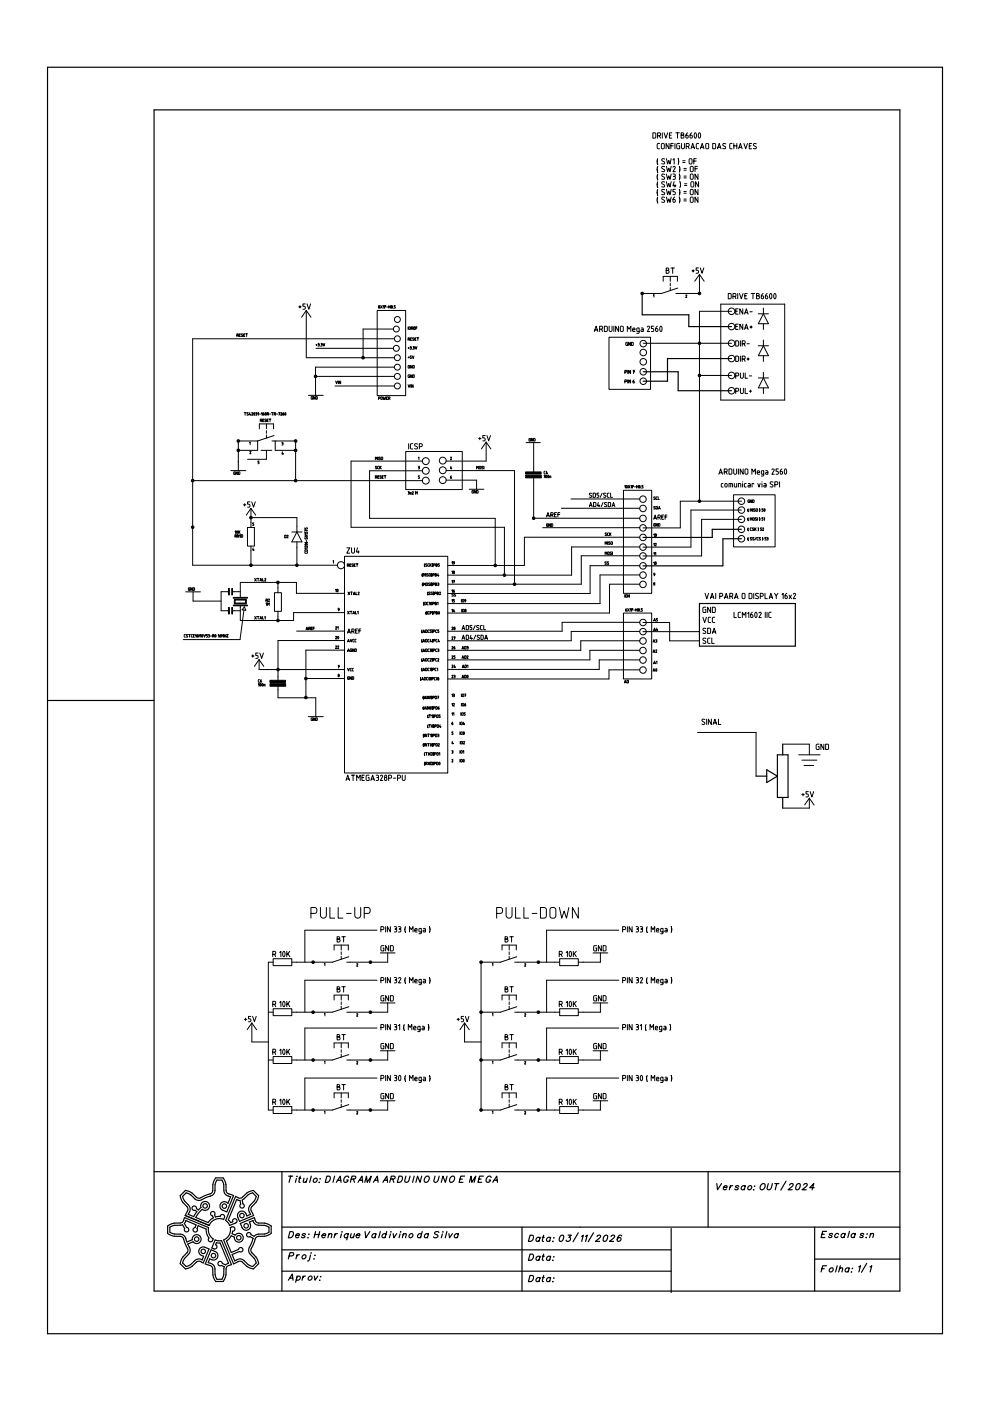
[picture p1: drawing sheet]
<svg xmlns="http://www.w3.org/2000/svg" width="210mm" height="297mm" viewBox="0 0 210 297" stroke-linecap="round" stroke-linejoin="round" font-family="sans-serif">
<g fill="none" stroke="#000" stroke-width=".21">
<path d="M138.4 28.2l.6 .1v.8l-.1 .2h-.5zM139.4 28.8l.6-.1v-.5h-.6v1.1M139.4 34.9h.1M139.4 36.5h.1M139.4 38.1h.1M139.4 39.8h.1M139.5 33.6l-.2 .7 .1 .6M139.5 35.3l-.2 .6 .1 .6M139.5 36.9l-.2 .6 .1 .6M139.5 38.5l-.2 .6 .1 .7M139.8 28.8l.2 .5M139.8 30.4h-.3l-.2 .3 .1 .7 .4 .1"/>
<path d="M140.3 30.5l.3-.1 .2 .2v.7l-.1 .2-.5-.1zM140.4 28.2v1.1M140.8 28.2l.4 1.1 .4-1.1M140.9 33.7l-.6 .1 .1 .3 .5 .4-.2 .3-.4-.1M140.9 35.4h-.6l.1 .3 .5 .4-.2 .3-.4-.1M140.9 37h-.6l.1 .3 .5 .5-.2 .2-.4-.1M140.9 38.6h-.6l.1 .3 .5 .5-.2 .2h-.4M141.3 33.6l.3 1.2 .2-.8 .3 .8 .2-1.2M141.3 35.3l.3 1.1 .2-.8 .3 .8 .2-1.1M141.3 36.9l.3 1.1 .2-.7 .3 .7 .2-1.1M141.3 38.5l.3 1.2 .2-.8 .3 .8 .2-1.2M141.9 30.4v1.1l-.7-1.1v1.1"/>
<path d="M141.9 28.7h.4M142.2 30.9h.5M142.4 28.2h-.5v1.1h.5M142.7 33.9l.2-.3v1.2M142.7 36.9h.4l.1 .2-.3 .3 .3 .2v.3l-.5 .1M142.7 35.5l.3-.2 .2 .2-.5 .9h.5M142.7 30.4h-.5v1.1M142.8 37.4h.1M142.9 38.5l-.2 .9h.6M143.1 30.4v1.1M143.1 39.2v.5M143.3 28.2h.7"/>
<path d="M143.7 28.2v1.1M143.8 33.6h.1M143.8 33.6l.1 .7-.1 .6M144 35.3h.1M144 36.9h.1M144 35.3l.2 .6-.2 .6M144 36.9l.2 .6-.2 .7M144.1 30.4l-.6 .2v.7l.1 .2h.5v-.6h-.2M144.2 38.5h.1M144.2 38.5l.1 .7-.1 .6M144.4 28.7l.6 .1v.3l-.3 .2h-.3v-1.1l.5 .1v.2l-.2 .2M144.5 30.4v.9l.3 .2 .3-.2v-.9"/>
<path d="M144.8 34.1h.5M144.8 34.5h.5M145 35.7h.5M145 36.1h.5M145 37.3h.5M145 37.7h.5M145.1 39h.5M145.1 39.3h.5M145.5 31h.5v-.5l-.5-.1v1.1M145.8 28.2l-.3 .3-.1 .5 .1 .3 .3-.1 .1-.4-.5-.1M145.9 31l.2 .5M146.2 33.7l.3-.1 .2 .2v.8l-.1 .2-.5-.2z"/>
<path d="M146.4 35.3h.4l.2 .1v.8l-.2 .2-.4-.2zM146.4 37l.4-.1 .2 .2v.7l-.2 .2-.4-.1zM146.5 31.5l.4-1.1 .3 1.1M146.6 38.6l.3-.1 .2 .2v.8l-.1 .1-.5-.1zM146.6 31.2h.5M146.7 28.2l-.3 .3-.1 .5 .1 .3 .3-.1 .1-.4-.5-.1M147.1 34.1h.5M147.3 28.2h.2l.2 .4-.1 .5-.2 .2-.2-.5zM147.4 35.8h.5M147.6 33.6h-.5v1.2M147.9 35.3h-.5v1.1M148 36.9v1.1l-.6-1.1v1.1"/>
<path d="M148.1 38.5v1.2l-.6-1.2v1.2M148.1 30.4h-.3l-.2 .3 .1 .7 .4 .1M148.2 28.2h.2l.1 .4v.5l-.2 .2-.2-.5zM148.5 31.5l.4-1.1 .4 1.1M148.6 31.2h.6M149.7 30.5l.4-.1 .1 .2 .1 .7-.2 .2-.4-.1zM151.1 30.4l.6 .2v.7l-.1 .2h-.5zM152.1 31.5l.4-1.1 .4 1.1M152.2 31.2h.6M153.9 30.5h-.6v.3l.6 .5-.2 .2h-.5M155.2 30.4h-.4l-.1 .3v.7l.5 .1M155.6 30.9h.6"/>
<path d="M155.6 30.4v1.1M156.2 30.4v1.1M156.6 31.5l.4-1.1 .4 1.1M156.7 31.2h.5M157.7 30.4l.4 1.1 .4-1.1M158.9 30.9h.3M159.4 30.4h-.5v1.1h.5M160.4 30.5h-.6v.3l.6 .5-.2 .2h-.5M139.4 41.4h.1M139.4 43h.1M139.5 40.2l-.2 .6 .1 .6M139.5 41.8l-.2 .6 .1 .6"/>
<path d="M140.6 59.6v-1h3v1M140.9 40.2l-.6 .1 .1 .3 .5 .4-.2 .3-.4-.1M140.9 41.9h-.6l.1 .3 .5 .5-.2 .2-.4-.1M141.2 57.3l.6 .2v.3l-.2 .2h-.4v-1.2l.6 .1v.3l-.2 .1M141.3 40.2l.3 1.1 .2-.8 .3 .8 .2-1.1M141.3 41.8l.3 1.1 .2-.7 .3 .7 .2-1.1M142.1 58.6v1M142.2 56.8h.8M142.6 56.8v1.2M143.1 41.8l-.3 .3-.1 .6 .1 .2h.3v-.5l-.4-.1M143.2 40.2h-.5v.5h.4l.1 .2-.1 .3-.4 .1M144 40.2l.2 .6-.2 .6"/>
<path d="M144 41.8h.1M144 41.8l.2 .6-.2 .6M145 40.6h.5M145 41h.5M145 42.2h.5M145 42.6h.5M146.4 40.2h.4l.2 .1v.8l-.2 .2-.4-.2zM146.4 41.9l.4-.1 .2 .1v.8l-.2 .2-.4-.1zM146.7 57.4h.5M147 57.2v.5M148 40.2v1.1l-.6-1.1v1.1M148 41.8v1.1l-.6-1.1v1.1"/>
<path d="M148.1 56.8h-.5v.5h.4l.1 .3-.1 .3h-.4M148.3 58.2v4h-5M148.3 58.2l-1 1.4M148.3 58.2l1 1.4M148.5 56.8l.3 1.1 .4-1.1M50.2 71.1h.3v-.3h-.3v.5M50.4 71.1l.1 .2M50.7 71h.2M51 70.8h-.3v.5h.3M51.5 70.8h-.3l.3 .4-.3 .1M51.7 71h.2M51.9 70.8h-.2v.5h.2"/>
<path d="M52.1 70.8h.4M52.3 70.8v.5M63.3 65.1h.5M63.6 64.8v.5M64.7 64.4h-.5v.5l.4 .1 .1 .2-.1 .3-.4 .1M64.9 65.8v10h18.7M64.9 65.8l-1 1.5M64.9 65.8l1 1.5M65.1 64.4l.4 1.2 .4-1.2M66.9 79.8h16.7M67 73.1h.2M67 73.9h16.4"/>
<path d="M67.1 73v.3M67.4 72.8l.3 .1-.1 .2 .1 .2-.3 .1M67.5 73.1h.1M67.9 73.3v.1M68.1 72.8l.2 .1-.1 .2 .1 .2-.2 .1M68.1 73.1h.1M68.5 72.8l.2 .6 .2-.6M80 65.8h6v18.1h-6zM80.7 64.8l.4 .6M81.1 64.8l-.4 .6M81.2 64.9l.2-.1v.6M81.6 65h.2"/>
<path d="M81.8 64.8h-.2v.6M82 65.1h.3M82.4 65h.4M82.4 64.8v.6M82.8 64.8v.6M83.4 65.3v.1M83.4 69.8h-6.4v6M83.5 71.8h-42.7v48h30.7M83.6 77.8h-16.7v6M83.8 64.8h-.2v.2l.2 .2-.2 .2M86.5 71.9h.3v-.2l-.3-.1v.6M86.5 73.8h.3"/>
<path d="M86.5 69.3v.6M86.5 75.8h.3M86.7 73.7v.2M86.7 75.7v.2M86.7 71.9l.1 .3M86.8 69.3l.2 .1v.4h-.3zM86.8 77.5l-.3 .1 .1 .4h.2l-.1-.3M86.8 79.5h-.3l.1 .5h.2l-.1-.3M87 73.5l.2 .1-.1 .1 .1 .3h-.2M87 73.7h.1M87 71.9h.2M87.2 69.6h.3v-.3h-.3v.6"/>
<path d="M87.2 75.5h-.2v.2l.2 .1-.2 .2M87.3 71.6h-.3v.6h.3M87.3 77.5v.5l-.3-.5v.5M87.3 79.5v.5l-.3-.5v.5M87.4 75.5l.2 .5 .2-.5M87.4 74h.1M87.4 69.6l.1 .3M87.5 77.5l.3 .1v.4h-.3zM87.5 79.5h.3v.5h-.3zM87.6 73.5l.2 .1-.1 .1 .1 .3h-.2M87.7 73.7h.1M87.7 69.5h.2"/>
<path d="M87.8 71.7h-.3l.3 .4h-.3M88 69.3h-.3v.6h.3M88 71.9h.2M88 73.5l.2 .5 .2-.5M88.2 69.5h.2M88.2 71.6h-.2v.6h.2M88.4 69.3h-.2v.6M88.4 71.6h.4M88.6 71.6v.6M126 70.3l.4-1.1 .4 1.1M126.1 70h.6M127.1 69.8l.6-.1v-.5h-.6v1.1"/>
<path d="M127.5 69.8l.3 .5M128.1 69.2l.6 .1 .1 .8-.2 .2h-.5zM129.1 71.5h8.8v11h-8.8zM129.1 69.2l.1 .9 .3 .2 .3-.2v-.9M130.1 69.2v1.1M131.2 69.2v1.1l-.7-1.1v1.1M131.6 69.2h.4l.1 .1 .1 .8-.2 .2-.5-.2zM132.5 78.9l.3-.1v-.2l-.3-.1v.7M133 70.3v-1.1l.4 .6 .4-.6v1.1M133.1 72.6l-.4 .1 .1 .5 .3 .1v-.4h-.2M133.1 78.5v.7M133.7 72.6v.7l-.4-.7v.7"/>
<path d="M133.7 78.5v.7l-.4-.7v.7M133.9 72.6l.4 .1-.1 .5-.3 .1zM134.1 69.9h.5l-.1-.3h-.3l-.1 .5 .5 .2M134.2 78.5h.3l-.2 .7M134.4 78.8h.1M135.5 70.3l-.5-.1 .1-.6 .4-.1v1l-.1 .2h-.4M136 69.5l.3 .1 .1 .1v.6l-.4-.1v-.2l.4-.1M136.4 72.8h18.7M137.2 69.3l.3-.1 .2 .2-.5 .9h.5M138.5 62.6l.2-.2v.6M138.6 69.2h-.5v.5h.4l.1 .2-.1 .3-.4 .1M139.4 69.2l-.3 .3-.1 .5 .1 .3 .3-.1 .1-.4-.5-.1"/>
<path d="M140 69.2h.2l.2 .4-.1 .5-.2 .2-.2-.5zM142.1 60v.6M142.1 61v.6M143.7 61.1l-3.4 1.1h-4.1M145.4 62.6l.1-.1 .1 .1-.2 .5h.2M148.3 79.6h6.8M152.8 64.5h13.6v20.3h-13.6zM154.4 62.2l.6 .2v.8l-.1 .1-.5 .1zM155.1 66h-6.8v40.3M155.4 62.8h.6v-.5l-.6-.1v1.2M155.8 62.8l.2 .6M156 75.5l.6 .1v.8l-.1 .2h-.5z"/>
<path d="M156 72.3l.6 .1v.8l-.1 .2h-.5zM156 79.7l.5-.1v-.5h-.5v1.1M156 69.2h.4M156 66h.4M156.4 62.2v1.2M156.5 68.7h-.5v1.1h.5M156.5 65.5h-.5v1.1h.5M156.8 62.2l.4 1.2 .3-1.2M157 79.1v.9l.3 .2 .3-.2v-.9M157 72.3v1.1M157 75.5v1.1M157.4 76.1l.5-.1v-.4l-.5-.1v1.1"/>
<path d="M157.4 72.9l.5-.1v-.5h-.5v1.1M157.5 68.7v1.1l-.6-1.1v1.1M157.5 65.5v1.1l-.6-1.1v1.1M157.7 76.1l.3 .5M157.7 72.9l.3 .5M157.9 69.8l.3-1.1 .4 1.1M157.9 66.6l.3-1.1 .4 1.1M157.9 62.7h.4M158 69.5h.5M158 66.3h.5M158 79.1v1.1h.5M158.4 76.1h.5"/>
<path d="M158.4 72.9h.5M158.4 62.2h-.5v1.2h.5M158.6 75.9v.5M158.9 79.7h.5M159 69.3h.5M159 66.1h.5M159.2 69.1v.5M159.3 62.2h.7M159.6 62.2v1.2M160.4 62.7l.6 .2v.3l-.3 .2h-.3v-1.2l.5 .1v.3l-.2 .1M160.8 73.3h2.1M160.8 66.5h2.1"/>
<path d="M161.8 62.2l-.3 .3-.1 .6 .1 .2h.3l.1-.5-.5-.1M161.9 65.3v1.2M161.9 68.6v1.2M161.9 72.1v1.2M161.9 75.4v1.2M161.9 78.9v1.2M161.9 73.3l1 2.1h-2.1zM161.9 66.5l1 2.1h-2.1zM162.7 62.2l-.3 .3-.1 .6 .1 .2h.3v-.5l-.4-.1M163.3 62.3h.2l.2 .4-.1 .4-.2 .3-.2-.5zM164.2 62.3h.2l.1 .4v.4l-.2 .3-.3-.5zM48.9 99.8h3.2"/>
<path d="M51.8 87.5h.4M52 87.5v.5M52.7 87.5h-.3l.3 .4-.4 .1M52.9 93.8l.1-.1v.6M53 95.7l.1-.1 .1 .2-.2 .4h.2M53 87.5l-.2 .4h.4M53.1 87.8v.2M53.4 87.6l.1-.1 .1 .1-.3 .4h.3M53.9 87.5l.1 .2-.1 .3zM54.2 87.5l.3 .1-.1 .1 .1 .3h-.3M54.3 87.7h.1M54.6 93.5h-4.1v6.3"/>
<path d="M54.6 93.5v2h-4.1M54.7 87.6l.1-.1v.5M54.9 97.7h-.2v.3l.2 .1-.2 .2M55 87.8h.2M55 90.9v-1h3v1M55.2 89.2l.3-.1v-.2l-.3-.1v.6M55.3 95.5h2.3M55.4 89.2l.1 .2M55.4 87.6l.1-.1v.5M55.7 89.1h.2M55.9 87.5l-.2 .4 .2 .1 .1-.2-.3-.1M55.9 88.8h-.2v.6h.2"/>
<path d="M56.3 87.5l.1 .2-.1 .3zM56.4 88.9h-.3l.3 .4-.3 .1M56.5 89.9v1M56.5 91.3v.6M56.5 92.2v.7M56.5 95.5v1.9h-4M56.6 87.8h.3v-.3h-.3v.5M56.6 89.1h.2M56.8 87.8l.1 .2M56.9 88.8h-.3v.6h.3M57.1 88.8h.3M57.1 87.8h.3"/>
<path d="M57.3 88.8v.6M57.6 87.5h.3M57.7 93.5h5v8.4M57.7 87.5v.5M58.1 92.3l-3.5 1.2M58.1 87.8h.3v-.3h-.3v.5M58.3 87.8l.1 .2M58.4 93.5v2h4.3M58.6 87.8h.3M59.1 87.5h.2l-.1 .5M59.2 87.7h.1M59.5 87.6l.1-.1 .1 .1-.2 .4h.2"/>
<path d="M59.8 93.8l.2 .1-.1 .1 .1 .3-.2 .1M59.8 94h.1M59.9 95.8l-.1 .4h.3M60 96.1v.3M60.1 87.5l-.2 .4 .2 .1 .1-.2-.3-.1M60.5 87.5l.1 .2-.1 .3zM65.4 83.8h3.1M66.3 84.1l-.3 .1v.4h.3l-.1-.3M66.8 84.1v.5l-.3-.5v.5M67 84.1l.3 .1-.1 .4h-.2zM71 81.8h12.6M71.2 80.8l.2 .6 .1-.6"/>
<path d="M71.7 80.8v.6M72.2 80.8v.6l-.3-.6v.6M79.6 97.5v-.6l.2 .3 .2-.3v.6M79.9 98.9h-.3l.3 .4-.3 .1M80.1 96.9v.6M80.2 84.5l.3-.1v-.2l-.3-.1v.6M80.3 98.8l-.2 .2v.3l.2 .1M80.5 98.8v.6M80.6 99.1l.2 .3M80.6 97h-.2l.2 .3-.3 .1M80.8 84.2h.3l-.1 .5-.2-.1zM80.8 98.8l-.3 .4"/>
<path d="M80.9 96.9l.2 .1v.5l-.3-.1zM81.2 84.1l.2 .6 .1-.4 .1 .4 .2-.6M81.9 84.4h.2M82.2 84.1h-.3v.6h.3M82.4 84.5l.3-.1v-.2l-.3-.1v.6M82.6 84.5l.1 .2M86 95.7h12v8.1h-12zM86.5 81.6l.2 .5 .2-.5M86.6 94.1v1.1M87.1 81.6v.5M87.5 94.1h-.3l-.2 .2v.8l.5 .1M87.6 81.6v.5l-.3-.5v.5"/>
<path d="M88.5 94.2h-.6l.1 .3 .5 .4-.2 .3-.4-.1M88.7 97l.1-.1v.6M88.7 98.9l.2 .1-.1 .1 .1 .3h-.2M88.8 99.1h.1M88.9 94.7l.6-.1v-.5h-.6v1.1M89.5 99.8h-11.1v10.1h26.6v10M89.5 97.8h-15.1v14h32.6v10.1M94.6 99.8h14.5v24.1M95.5 97l.1-.1 .1 .1-.2 .5h.2M95.6 98.9l-.1 .4h.3M95.7 99.2v.2M101.1 99.4v-.5l.1 .3 .2-.3v.5"/>
<path d="M101.5 93h.5M101.7 98.9h.2v.5h-.3zM101.7 92.7v.5M102.4 98.9h-.3l.3 .4-.3 .1M102.6 98.9v.5M102.9 92.3h-.5v.5l.3 .1 .2 .2-.1 .3-.4 .1M103.1 93.7v4.1h-8.5M103.1 93.7l-1 1.5M103.1 93.7l1 1.5M103.2 92.3l.4 1.2 .4-1.2M111.6 93.8h3M112.5 93h-.3v.5h.3l-.1-.3"/>
<path d="M113 93v.5l-.3-.5v.5M113.1 93.8v6.3M113.2 93h.3l-.1 .5h-.2zM115.6 99.9l-.3 .1 .1 .4 .2 .1M115.9 99.9l-.1 .5h.3M132.5 80.9h.3v-.3l-.3-.1v.7M133.1 80.5v.7M133.7 80.5v.7l-.4-.7v.7M134.4 80.5l-.2 .6 .2 .1 .1-.3-.3-.1M154.6 99.4l.6 .2v.7l-.2 .2h-.4zM155.6 99.4v.9l.3 .2 .3-.2v-.9M156 82.9h.5v-.5l-.5-.1v1.1"/>
<path d="M156.6 99.4v1.1M157 82.3v.9l.3 .2 .3-.2v-.9M157.6 99.4v1.1l-.7-1.1v1.1M158 82.3v1.1h.5M158 99.5l.4-.1 .2 .2v.7l-.2 .2-.4-.1zM158.9 82.9h.5M159.1 82.7v.5M160.8 80.1h2.1M161.9 82.2v1.2M161.9 80.1l1 2.1h-2.1zM162.4 99.8h.3l.1 .2v.5h-.4v-.3h.4M163.7 99.6l.2-.2 .3 .3-.5 .8h.5"/>
<path d="M165 99.4h-.5v.5l.4 .1 .1 .2-.1 .3h-.4M165.8 99.4l-.3 .3-.1 .6 .1 .2h.3l.1-.5-.5-.1M166.4 99.5h.2l.2 .4-.1 .4-.1 .2-.3-.4zM40.8 101.9h48.7M49.8 112.7l.2-.2v.6M49.8 113.7l.3-.1v-.2h-.3v.5M49.9 100l-.3 .1v.5h.3l-.1-.3M50 113.7l.1 .2M50.2 112.6l.2 .2-.1 .3zM50.4 100v.6l-.3-.6v.6M50.6 100l.3 .1-.1 .5h-.2zM50.6 112.5v.6"/>
<path d="M50.6 113.4v.5l-.3-.5v.5M50.7 112.8l.2 .3M50.8 113.5l.2-.1v.5M50.9 112.5l-.3 .4M51.1 113.4h.3v.5h-.3zM51.6 107h.5M51.9 106.8v.5M52.5 111.8h1.4v4h-1.4zM53 106.4h-.5v.5h.4l.1 .3-.1 .3h-.4M53.2 107.8v4M53.2 115.8v4M53.2 109.7h9.8v3.1"/>
<path d="M53.2 107.8l-1 1.4M53.2 107.8l1 1.4M53.4 106.4l.4 1.1 .3-1.1M53.7 116.2l-.1 .4h.3M53.8 116.5v.2M53.8 110.9h-.2v.2l.2 .1-.2 .2M60.4 113.5h.3l-.1 .5h-.2zM60.9 113.6l.1-.1 .1 .1-.2 .4h.2M61.9 112.8h2.1M63 114.9v4.9M63 112.8l1 2.1h-2.1zM64.6 115l.5 .2 .1-.2-.3-.1v.3"/>
<path d="M64.6 117.1l.2 .2h.3l.1-.2M64.6 112.8v.2h.3l.1-.2 .2 .2M64.6 111.9v.3h.3l.1-.3 .2 .3M64.7 115.4l.5 .1-.4 .1zM64.7 113.6l.5 .1-.4 .1zM64.7 116.6h.4l.1 .3h-.6zM64.7 114v.3l.4-.3 .1 .3M64.9 112.3v.2M64.9 114.5v.2M65.2 116.2h-.6l.2 .2M65.2 115.8v.3l-.5-.3v.2M65.2 113.2h-.6l.2 .2"/>
<path d="M65.2 112.5l-.6-.2v.3M70.6 119l.1-.2v.6M73 118h21.9v45.9h-21.9zM73.5 116.1h.7l-.7 1.2h.7M73.6 119.9l.3-.1v-.2l-.3-.1v.6M73.8 119.9l.2 .2M74.1 119.8h.2M74.4 119.5h-.3v.6h.3M74.5 116.1l.1 1 .3 .2 .3-.2v-1M74.9 119.6h-.3l.3 .4-.3 .1M75.1 119.8h.2M75.3 119.5h-.2v.6h.2"/>
<path d="M75.5 119.5h.4M75.7 119.5v.6M75.8 116.1l-.3 .9h.7M76 116.8v.5M79.6 101.2l.3-.1v-.2h-.3v.5M79.8 101.2l.1 .2M80.1 101.1h.2M80.3 100.9h-.2v.5h.2M80.8 100.9h-.3l.3 .4-.3 .1M81 101.1h.2M81.3 100.9h-.3v.5h.3M81.5 100.9h.3"/>
<path d="M81.7 100.9v.5M86.5 104.2l.3 .2-.1 .1 .1 .2-.3 .1M86.6 104.5h.1M87 104.4l.2 .4M87.2 104.4l-.2 .4M87.4 104.3l.2-.1 .1 .1-.3 .5h.3M88.1 104.8v-.6l.2 .3 .2-.3v.6M88.9 100.9h-.2v.2l.2 .1-.2 .2M90 119.5v.6M90.5 119.6h-.3l.3 .4h-.3M91 119.5l-.3 .1v.4l.3 .1M91.2 119.5v.6"/>
<path d="M91.3 119.7l.2 .4M91.5 119.5l-.3 .4M91.7 119.5h.1M91.7 119.5v.6M91.9 119.8h.3v-.2l-.3-.1v.6M92.4 119.8l.3 .1-.1 .2h-.2v-.6l.3 .1-.1 .2M93.2 119.5h-.3v.3l.3 .1-.3 .2M94.6 101.8h6.4v1.9M95.7 100.9l-.2 .4 .2 .1v-.2l-.2-.1M95.8 119.2l.1-.1v.5M96.4 119.4l-.3-.1 .1-.2 .2 .1-.2 .4M99.5 103.7h3.1"/>
<path d="M100.4 104l-.3 .1v.4l.3 .1-.1-.4M100.9 104v.6l-.3-.6v.6M101.1 104l.3 .1-.1 .5h-.2zM111.4 100.1h3.3v.4h-3.3zM111.5 100.8h3.3v.5h-3.3zM113.1 101.3v8.6h22.5M115 111.9h20.6M115.3 100.9l.2-.2v.6M115.7 100.7l.2 .3-.1 .3zM115.9 109.6l.3-.9 .3 .9M116 109.3h.4M116 100.2v.3"/>
<path d="M116.2 100.7l.1 .3-.1 .3zM116.2 111l-.3 .1v.5h.3l-.1-.3M116.5 101.3v-.4l.3 .1v.3M116.7 111v.6l-.3-.6v.6M116.8 109.2l.4-.1v-.4h-.4v.9M116.9 111l.3 .1-.1 .5h-.2zM117.1 109.2l.2 .4M117.6 109.1h.3M118 108.7h-.4v.9h.4M118.3 109.1h.4M118.7 108.7h-.4v.9M119 107.8h16.6"/>
<path d="M121.1 105.8h14.5M124.9 107.4l.3-.9 .4 .9M125 107.2h.5M125.5 104.6h-.5v.3l.5 .4-.2 .2-.4-.1M125.8 104.6l.4 .1-.1 .7-.3 .1zM125.9 106.5l.4 .2-.1 .7h-.3zM126.9 106.5l-.2 .7h.5M127 104.6h-.4v.4h.2l.2 .2-.1 .2-.3 .1M127 107v.4M127.7 104.6l-.4 .9M127.9 106.5l-.4 .9M128.3 115.4v-.5l.2 .3 .2-.3v.5"/>
<path d="M128.3 117.6v-.6l.2 .3 .2-.3v.6M128.5 104.6h-.5v.3l.5 .4-.2 .2-.3-.1M128.6 119.1l-.3 .1 .3 .3-.4 .1M128.6 113h-.3l.3 .4-.3 .1M128.7 106.6h-.5v.3l.5 .3-.2 .2h-.3M128.9 114.9v.5M128.9 117.1h.3l-.1 .5-.2-.1zM129 106.5l.5 .2-.2 .7h-.3zM129 113l-.2 .1v.4l.2 .1M129.1 119.1l-.3 .1 .3 .3-.4 .1M129.2 104.6h-.3l-.1 .2v.5l.4 .2M129.2 113v.6"/>
<path d="M129.3 113.2l.3 .4M129.4 114.9h-.3l.3 .4-.4 .1M129.5 104.6v.9h.4M129.6 113l-.4 .3M129.6 114.9h.3l-.1 .5h-.2zM129.7 117.1h-.3l.3 .4h-.3M129.8 107.4l.3-.9 .3 .9M129.9 107.2h.4M129.9 117v.6M132.2 104h6v21.8h-6zM132.5 103l.1-.1v.6M132.8 102.9l.2 .2-.1 .4z"/>
<path d="M133.2 102.9l.4 .6M133.6 102.9l-.4 .6M133.8 103l.1-.1v.6M134.1 103.2h.2M134.3 102.9h-.2v.6M134.5 103.2h.3M135 103.2h.3M135 102.9v.6M135.3 102.9v.6M135.6 119.9h-10.5v5.9h-30.2M135.6 117.8h-12.4v6.1h-28.3M135.6 116h-14.4v5.9h-26.3"/>
<path d="M135.6 113.9h-24.4v6h-16.3M135.9 103.4v.1M136.3 102.9h-.2v.3l.2 .1-.2 .2M138.6 119.3l.1-.2v.6M138.6 117.3l.1-.2v.6M138.6 115.3l.1-.1v.6M138.6 113.3l.1-.1v.6M138.6 110.1l.3-.9 .3 .9M138.7 109.9h.4M138.9 117.3l.1-.2v.6M138.9 113.2l.3 .1-.2 .1 .1 .3-.2 .1M138.9 111l-.3 .1 .1 .5h.2l-.1-.3"/>
<path d="M138.9 107.4h-.3l.3 .4-.3 .1M138.9 105.4h-.3l.3 .4-.3 .1M138.9 115.3l.2-.1 .1 .1-.3 .5h.3M139 113.4h.1M139 119.2l.2 .2-.2 .3zM139.1 107.4l.3 .1-.1 .4-.2 .1zM139.4 105.3l-.3 .2v.3l.3 .1M139.4 111v.6l-.3-.6v.6M139.5 109.7l.4-.1v-.3l-.4-.1v.9M139.5 105.3v.6h.3M139.6 111l.3 .1-.1 .5h-.2zM139.6 108l.2-.6 .2 .6"/>
<path d="M139.7 107.8h.2M139.8 109.7l.2 .4M140.3 109.6h.3M140.7 109.2h-.4v.9h.4M141 109.6h.4M141.4 109.2h-.4v.9M152.4 100.5l.4-1.1 .4 1.1M152.5 100.2h.6M153.3 102.5l-.4 .2 .1 .5 .3 .1M153.6 100h.5v-.5l-.5-.1v1.1M153.8 102.6l.2-.1 .2 .2-.2 .5-.3-.1zM153.9 100l.3 .5"/>
<path d="M154.6 103.3v-.8l.7 .1v.7M154.9 102.5v.8M155.5 104.9h8.8v11.1h-8.8zM155.7 102.5v.6l.2 .2h.3v-.8M156.6 103.3v-.8l.4 .1 .1 .7M157.2 108.1h-10.7v7.9h-10.2M157.2 110.1h-8.4v7.8h-12.5M157.2 106.3h-13v5.6h-7.9M157.4 102.1v.1M157.4 102.5v.8M158.2 102.5l-.4 .2 .1 .5 .3 .1M158.6 108.5h.1"/>
<path d="M158.6 110.4h.1M158.6 112.5h.1M158.6 114.6h.1M158.6 107.9v.6M158.6 109.8v.6M158.6 111.9v.6M158.6 113.9v.7M158.6 102.5h.4l.1 .2v.6l-.5-.1v-.3h.5M158.9 106l-.3 .1v.4h.3l-.1-.3M159.1 108.4v-.5l.1 .3 .2-.3v.5M159.1 110.3v-.5l.1 .3 .2-.3v.5M159.3 111.9l-.2 .1v.4l.2 .1"/>
<path d="M159.4 114h-.3l.3 .4-.3 .1M159.4 106v.5l-.3-.5v.5M159.4 100.5v-1.1l.4 .6 .4-.6v1.1M159.6 106l.3 .1-.1 .4h-.2zM159.6 107.9v.5M159.7 109.8h.2v.5l-.3-.1zM159.8 112h-.3l.3 .4h-.3M159.8 102.6l-.3-.1v.8M159.9 114h-.3l.3 .4-.3 .1M160 111.9v.6M160.1 112.1l.2 .4M160.1 107.9h-.3l.3 .4-.3 .1"/>
<path d="M160.3 111.9l-.3 .4M160.3 113.9l-.2 .6M160.4 107.9h.2v.5l-.3-.1zM160.4 109.8h-.3l.3 .4-.3 .1M160.5 100.2h.6l-.2-.4-.3 .1v.5l.5 .1M160.6 109.8v.5M160.7 102.5l.2 .8 .3-.8M160.7 111.9h.1M160.7 111.9v.6M160.8 113.9l-.3 .2v.3l.3 .1M161.1 107.9h.1M161.1 109.8h.1"/>
<path d="M161.1 107.9v.6M161.1 109.8v.6M161.3 114h-.3l.3 .4-.4 .1M161.5 111.9h-.3v.3l.3 .1-.3 .2M161.6 102.1v.1M161.6 102.5v.8M161.7 112l.1-.1 .1 .1-.2 .5h.2M161.7 113.9h.1M161.7 113.9v.7M161.8 107.9h-.3v.2l.3 .1-.3 .2M161.8 109.8h-.3v.2l.3 .1-.3 .2M161.9 100.5l-.5-.1 .1-.6h.4v1l-.1 .1h-.4"/>
<path d="M162 109.9l.1-.1v.5M162 102.5h.3l.1 .2v.6l-.4-.1v-.3h.4M162.1 107.9l.1 .2-.1 .3zM162.4 113.9h-.2v.3l.2 .1-.2 .2M162.6 113.9l.3 .2-.2 .1 .1 .2-.2 .1M162.7 114.2h.1M163.9 102.2h-.6v.3l.6 .5-.2 .3-.4-.1M164.3 102.8l.5-.1v-.5l-.5-.1v1.2M165.3 102.1v1.2M39.3 134.5l-.3 .2 .1 .3 .2 .1M39.4 125.5h3.1M39.8 134.6h-.3l.3 .4-.3 .1"/>
<path d="M40 134.5h.4M40.2 134.5v.6M40.3 124.6l-.4 .1 .1 .5h.3l-.1-.3M40.8 124.6v.6l-.4-.6v.6M40.8 134.5l-.2 .2v.3l.2 .1M40.9 125.5v2h6M40.9 124.6l.3 .1v.5h-.3zM41 134.8h.2M41.2 134.5h-.2v.6h.2M41.4 134.7l.2-.2v.6M41.9 134.5l-.2 .5 .2 .1 .1-.3h-.2M42.2 135.1v-.6l.2 .3 .2-.3v.6"/>
<path d="M42.8 134.5l.2 .3-.1 .3zM43.2 134.5l.2 .6 .2-.6M44 134.5h-.2v.3l.2 .1-.2 .2M44.2 134.5l.2 .2-.1 .1 .1 .2-.2 .1M44.3 134.8h.1M44.6 134.8h.3M45.1 134.8h.2v-.2l-.2-.1v.6M45.3 134.8l.1 .3M45.7 134.5l.1 .3-.1 .3zM46.2 134.7l.2-.2v.6M46.7 134.5l-.1 .5 .2 .1v-.3h-.2M47 135.1v-.6l.2 .3 .2-.3v.6"/>
<path d="M47.6 134.8h.3M47.6 134.5v.6M47.9 134.5v.6M48.1 134.5h.3l-.3 .6h.3M48.5 124.8h.1v1.3h-.1zM48.5 128.8h.1v1.4h-.1zM48.5 125.5h-1.6v4h1.6M49.1 124.8h.2v1.3h-.2zM49.1 128.8h.2v1.4h-.2zM49.3 125.5h1.7M49.3 129.5h1.7M49.5 126.7h3v.1h-3z"/>
<path d="M49.5 128.3h3v.1h-3zM49.7 127.1h2.5v.9h-2.5zM49.8 127.2h2.2v.7h-2.2zM51 128.4v3.2h11.2v-1.7h10.8M51.7 129.3l-.8 6.3h-12.1M51.8 128.7l.3 .7-.8-.1zM53.3 139.1h.5M53.6 138.8v.5M54 130.7l.4 .6M54 122.6l.4 .6M54.4 130.7l-.4 .6M54.4 122.6l-.4 .6"/>
<path d="M54.5 130.7h.4M54.5 122.6h.4M54.7 138.5h-.5v.5h.4l.1 .2-.1 .3-.4 .1M54.7 122.6v.6M54.7 130.7v.6M54.9 139.9v2.1h18.1M54.9 139.9l-1 1.4M54.9 139.9l1 1.4M55.1 138.5l.4 1.1 .4-1.1M55.1 131.3l.2-.6 .2 .6M55.1 123.2l.2-.6 .2 .6M55.2 131.1h.2"/>
<path d="M55.2 123h.2M55.7 130.7v.6h.2M55.7 122.6v.6h.2M56.1 130.8l.1-.1v.6M56.1 122.7l.2-.1 .1 .2-.3 .4h.3M56.4 127.3h.3v-.3h-.3v.6M56.4 127.9l.1-.1v.6M56.6 127.3l.1 .3M56.7 128.4v-.6l.2 .3 .2-.3v.6M56.9 127.1l.1-.1 .1 .1-.2 .5h.2M58.2 125.7h1.5v3.9h-1.5zM58.9 123.5v2.2"/>
<path d="M58.9 129.6v2M62.9 133.8h10.1M64.9 133.5l.2-.5 .2 .5M64.9 133.4h.3M65.4 133.3l.3-.1v-.2h-.3v.5M65.6 133.3l.2 .2M66 133.2h.1M66.2 133h-.2v.5h.2M66.4 133.2h.2M66.6 133h-.2v.5M71.1 125l.2-.1v.6M71.1 132.9h.2l.1 .1-.3 .4h.3"/>
<path d="M71.1 135l.2-.1 .1 .1-.3 .5h.3M71.1 137l.2-.1 .1 .1-.3 .5h.3M71.5 124.9l.2 .2-.1 .4zM71.6 133l.1-.2v.6M71.6 137l.1-.1 .1 .1-.2 .5h.2M71.7 134.9l.1 .2-.1 .4zM71.9 129.3l-.2-.1v-.2l.2 .1-.2 .4M73 125.8h-10.1v-2.3h-11.9v3.2M73 135.8h-14.1v8.4M73 137.8h-8.1v10.1M73.7 134.3l.3-1 .3 1M73.7 136.1l.2-.6 .2 .6"/>
<path d="M73.7 138.1l.2-.5 .2 .5M73.7 129.6l.4 .6M73.7 136h.3M73.7 138h.3M73.8 134h.4M73.8 125.5l.4 .6M74.1 129.6l-.4 .6M74.2 125.5l-.4 .6M74.3 135.5l.1 .6 .2-.6M74.3 129.6h.3M74.3 125.5h.4M74.4 129.6v.6"/>
<path d="M74.5 125.5v.6M74.6 137.6h-.3v.5h.3l-.1-.3M74.6 133.9l.4-.1v-.4l-.4-.1v1M74.8 130.2l.2-.6 .2 .6M74.9 130h.2M74.9 133.9l.2 .4M74.9 126.1l.2-.6 .2 .6M75 125.9h.2M75.1 135.5l-.3 .2v.3l.3 .1M75.1 137.6v.5l-.3-.5v.5M75.3 137.6h.3l-.1 .5h-.2zM75.4 129.6v.6h.2"/>
<path d="M75.4 133.8h.3M75.5 125.5v.6h.2M75.5 135.5l-.2 .2v.3l.2 .1M75.8 133.3h-.4v1h.4M75.8 129.7l.1-.1v.6M75.9 125.6l.2-.1 .1 .1-.3 .5h.3M76.1 133.8h.4M76.5 133.3h-.4v1M89.5 134.2h.1M89.5 136.2h.1M89.5 138.2h.1M89.5 133.5v.7"/>
<path d="M89.5 135.6v.6M89.5 137.6v.6M89.5 139.6v.6M89.5 122.2h.1M89.6 121.6l-.1 .6M89.6 123.6v.6M89.7 134.1l.2-.6 .1 .6M89.7 136.1l.2-.5 .1 .5M89.7 138.2l.2-.6 .1 .6M89.7 136h.3M89.7 138h.3M89.7 134h.3"/>
<path d="M89.7 122.2v-.6l.2 .3 .2-.3v.6M89.8 124.2v-.6l.2 .3 .2-.3v.6M89.9 128.3h.1M89.9 127.7v.6M90 120.1h.1M90.1 127.7l.3 .1-.1 .4h-.2zM90.2 133.5l.3 .1v.5h-.3zM90.2 135.6h.3v.5h-.3zM90.2 137.6l.3 .1v.4l-.3 .1zM90.2 139.6l.3 .1v.5h-.3zM90.3 121.6v.6M90.4 130.3h.1"/>
<path d="M90.4 129.7v.6M90.4 123.6l.3 .1-.1 .4h-.2zM90.6 129.7v.5M90.7 126.1h.1M90.7 125.5v.6M90.8 127.7l-.2 .1v.4h.2M90.8 121.7h-.3l.3 .3-.3 .1M91 133.5l-.3 .2v.3l.3 .1M91 135.6l-.3 .1v.4h.3M91 137.6l-.3 .1v.4l.3 .1M91 139.6l-.3 .1v.4l.3 .1M91 127.8l.1-.1v.5"/>
<path d="M91 129.7l-.3 .1 .1 .4h.2M91 121.6l.3 .1-.1 .5-.2-.1zM91.2 123.6h-.3l.3 .4-.3 .1M91.2 137.6l.2 .1-.1 .1 .1 .3-.2 .1M91.2 139.7l.1-.1 .1 .1-.2 .5h.2M91.2 130l.3-.1v-.2h-.3v.5M91.2 125.6h-.3l.3 .4h-.3M91.2 137.8h.1M91.3 135.6l-.1 .4h.3M91.4 123.6v.6M91.4 127.7l.2 .2-.2 .3zM91.4 135.9v.2"/>
<path d="M91.4 133.5h-.2v.3l.2 .1-.2 .2M91.5 121.6h.1M91.5 121.6v.6M91.5 123.6h.1M91.5 123.6v.6M91.6 133.5h.1M91.6 137.6h.1M91.6 139.6h.1M91.6 133.5v.7M91.6 137.6v.6M91.6 139.6v.6M91.7 135.6h.1"/>
<path d="M91.7 135.6v.6M91.7 129.7h.1M91.7 129.7v.6M91.7 125.6h-.3l.3 .4h-.3M91.7 128h.3v-.3h-.3v.5M91.7 121.9h.3v-.3h-.3v.6M91.8 123.9h.3v-.3h-.3v.6M91.9 133.9l.2-.1v-.2l-.2-.1v.6M91.9 137.9h.2v-.3h-.2v.6M91.9 139.9h.2v-.2l-.2-.1v.6M91.9 125.5h.1M91.9 125.5v.6"/>
<path d="M91.9 135.9l.3-.1v-.2h-.3v.5M91.9 130l.3-.1v-.2h-.3v.5M92.2 125.8h.2v-.2l-.2-.1v.6M92.2 127.9l.3 .1-.1 .2h-.2v-.5h.3l-.1 .2M92.2 121.9h.3l-.1 .3h-.2v-.6l.3 .1-.1 .2M92.3 123.8l.3 .1-.1 .3h-.2v-.6h.3l-.1 .2M92.4 129.9l.3 .1-.1 .2h-.2v-.5h.3l-.1 .2M92.6 133.5l-.2 .2v.3l.2 .1M92.6 137.6l-.2 .1v.4l.2 .1M92.6 139.6l-.2 .1v.4l.2 .1M92.7 125.8l.3 .1-.2 .2h-.1v-.6l.2 .1-.1 .2M92.7 135.6l-.3 .1v.4h.3"/>
<path d="M92.7 127.8l.2-.1v.5M92.8 123.6l.3 .1-.2 .1 .1 .3-.2 .1M92.8 137.6l.3 .1-.2 .1 .1 .3-.2 .1M92.8 139.7l.1-.1 .2 .1-.3 .5h.3M92.9 123.8h.1M92.9 137.8h.1M92.9 121.6l-.1 .4h.3M93 121.9v.3M93 135.6l-.1 .4h.3M93 129.7l.2 .2-.1 .3zM93.1 133.5h-.3v.3l.3 .1-.3 .2M93.1 135.9v.2"/>
<path d="M93.2 125.6l.1-.1 .1 .1-.2 .5h.2M95.8 121.2l.1-.1v.5M95.8 123.2l.1-.2v.6M95.8 125.2l.1-.2v.6M95.8 127.2l.1-.1v.6M95.8 129.3l.1-.1v.5M95.8 133l.1-.1 .1 .2-.2 .4h.2M95.8 135.1l.1-.1 .1 .1-.2 .5h.2M95.8 137.1h.1l.1 .1-.2 .4h.2M95.8 139.1l.1-.1 .1 .2-.2 .4h.2M96.1 123h.3l-.2 .6M96.1 125.9h-.3l.3 .4-.3 .1"/>
<path d="M96.2 129.2l-.1 .4h.3M96.2 135h.3l-.2 .6M96.2 123.3h.2M96.3 125l-.2 .5 .2 .1v-.3h-.2M96.3 129.5v.2M96.4 127.1h-.3v.2l.3 .2-.3 .2M96.4 135.3h.1M96.4 137.1l-.2 .4 .2 .1 .1-.2-.3-.1M96.5 139h-.3v.3l.3 .1-.3 .2M96.6 125.9h-.3l.3 .4-.3 .1M97.8 127.1v.6M97.9 129.2v.5"/>
<path d="M97.9 133.5l.3-.9 .3 .9M97.9 135.6l.3-.9 .3 .9M97.9 137.6l.2-.5 .2 .5M97.9 139.6l.2-.6 .2 .6M98 137.5h.3M98 139.4h.3M98 133.3h.5M98 135.3h.5M98 127.1l.3 .1-.1 .4h-.2zM98.1 129.2l.3 .1-.1 .4h-.2zM98.5 137.1h.3l-.1 .5h-.2zM98.5 139l.3 .1-.1 .5h-.2z"/>
<path d="M98.8 127.4h-.3l.1-.3 .2 .1-.2 .5M98.9 132.6l.4 .1-.1 .8h-.3zM98.9 134.7l.4 .1-.1 .8h-.3zM99 137.1l.3 .1-.2 .1 .2 .3h-.3M99 139.1l.2-.1 .1 .2-.3 .4h.3M99.1 137.3h.1M99.9 134.7l-.2 .7h.5M100 135.2v.4M100.1 132.6h-.4v.4h.2l.2 .2-.1 .3h-.3M100.8 132.6l-.4 .9M100.9 134.7l-.4 .9M101.6 132.7h-.5v.2l.5 .4-.2 .2-.3-.1"/>
<path d="M101.7 134.7l-.5 .1v.2l.5 .4-.2 .2-.3-.1M102 134.7l.5 .1-.2 .8h-.3zM102.3 132.6h-.3l-.1 .2v.6l.4 .1M102.6 132.6v.9h.4M102.8 135.6l.3-.9 .3 .9M102.9 135.3h.4M132.2 130h6v14h-6zM132.5 126.1v.5M132.7 126.1l.2 .1v.4h-.2zM132.8 129l-.2 .5 .2 .1 .1-.3h-.3M133.1 129l.3 .6M133.1 126.1v.5"/>
<path d="M133.1 126.3h.4M133.4 129l-.3 .6M133.5 126.1v.5M133.6 129.2l.2-.2v.6M133.9 129.3h.3M134.2 129h-.3v.6M134.4 129.3h.2M134.8 129.3h.3M134.8 129v.6M135.1 129v.6M135.6 139.9h-8.6v2h-32.1M135.6 135.9h-12.5v2h-28.2"/>
<path d="M135.6 137.9h-10.5v2h-30.2M135.6 133.9h-14.5v2h-26.2M135.6 131.9h-16.4v1.9h-24.3M135.6 123.9h-6.4v6.1h-34.3M135.6 121.9h-8.4v6.1h-32.3M135.8 129.6h.1M136.2 129h-.3v.3l.3 .1-.3 .2M136.3 132h5.7v3.9h6.3M136.3 133.9h12M138.5 138.3l.1-.5 .2 .5M138.5 136.2l.1-.6 .2 .6M138.5 138.2h.3"/>
<path d="M138.5 136h.3M138.6 133.7l.2-.5 .2 .5M138.6 131.7l.2-.6 .2 .6M138.6 133.6h.3M138.6 131.5h.3M138.8 121.8h-.2l.1-.3 .2 .1-.2 .5M139 135.6l.3 .1-.2 .2 .2 .2-.3 .1M139 137.9l.2-.1 .1 .1-.3 .4h.3M139.1 135.9h.1M139.3 133.2l-.1 .4h.3M139.4 133.5v.2M139.4 131.1h-.2v.3l.2 .1-.2 .2"/>
<path d="M149 130.9l.4 1.1 .4-1.1M149.5 125.8l.4 1.1 .3-1.1M149.7 128.7l-.6 .2-.1 .7 .2 .2 .5 .1v-.7h-.2M149.7 135.4h-.6v.3l.6 .5-.2 .2-.5-.1M149.7 133.3h-.6v.3l.6 .5-.2 .2-.5-.1M150 133.2l.6 .1 .1 .8-.2 .2h-.5zM150.5 135.3h-.3l-.2 .2 .1 .8 .4 .1M150.6 126.9l.4-1.1 .4 1.1M150.7 130.9h-.4l-.1 .2v.8l.5 .1M150.7 128.7v1.2l-.7-1.2v1.2M150.7 126.6h.6M150.9 135.3v1.1h.5"/>
<path d="M151 128.7l.6 .2 .1 .8-.2 .1-.5 .1zM151 134.3l.4-1.1 .4 1.1M151.1 134h.6M151.5 130.9h-.3l-.2 .2 .1 .8 .4 .1M151.7 125.8v1.1M152.6 126.4h.6v-.5l-.6-.1v1.1M153.6 126.9l.4-1.1 .4 1.1M153.7 126.6h.5M154.7 126.4h.6v-.5l-.6-.1v1.1M155.1 126.4l.3 .5M155.6 129.8v1.1h.5M155.7 126.9l.4-1.1 .4 1.1"/>
<path d="M155.8 126.6h.6M157 129.8h-.4l-.1 .3v.7l.5 .1M157.4 130.9v-1.1l.4 .6 .3-.6v1.1M157.4 125.9l.4-.1 .1 .2 .1 .7-.2 .2-.4-.1zM158.5 130.1l.3-.3v1.1M158.8 125.8l.6 .2v.7l-.1 .2h-.5zM159.5 129.8l-.3 .3-.1 .6 .2 .2h.2l.1-.5-.4-.1M159.8 125.8v1.1M160.2 129.8l.2 .1 .1 .4v.4l-.2 .2-.3-.4zM160.8 125.9h-.6v.3l.6 .5-.2 .2-.4-.1M160.9 130l.3-.2 .2 .2-.5 .9h.5M161.2 126.4h.5v-.5l-.5-.1v1.1"/>
<path d="M162.2 125.8v1.1h.5M162.3 129.8v1.1M162.6 129.8v1.1M163.1 126.9l.4-1.1 .3 1.1M163.2 126.6h.5M163.5 129.8h-.4l-.1 .3v.7l.5 .1M164.2 125.8l.4 .5v.6M165 125.8l-.4 .5M165.8 126l.3-.2v1.1M166.8 125.8l-.3 .3-.1 .6 .2 .2h.2l.1-.5-.5-.1M167.3 126.2l.5 .7M167.8 126.2l-.5 .7"/>
<path d="M168.2 126l.3-.2 .2 .2-.5 .9h.5M54.8 145l.1-.1v.6M55 144.1l-.2 .1v.4l.2 .1M55.2 144.9l.1 .2-.1 .4zM55.4 144.1l-.2 .4 .2 .1v-.2l-.2-.1M55.6 144.9l.2 .2-.1 .4zM56 145.5v-.4h.2v.4M57.2 144.2h3.3v.5h-3.3zM57.3 144.9h3.3v.6h-3.3zM58.9 145.5v2.4h8.1v4M64.9 143.9h8.1M65.4 151.9h3.1"/>
<path d="M66.3 152.2l-.3 .1v.5h.3l-.1-.3M66.8 152.2v.6l-.3-.6v.6M67 152.2l.3 .1-.1 .5h-.2zM71.7 141.1h.2l-.1 .5M71.8 141.3h.1M73.7 141.7l.2 .6 .2-.6M74 143.5l-.3 .1 .1 .4h.2l-.1-.3M74.5 141.7l-.2 .1v.4l.2 .1M74.5 143.5v.5l-.3-.5v.5M74.7 143.5l.3 .1-.1 .4h-.2zM74.9 141.7l-.2 .1v.4l.2 .1M89.2 144.2h.1"/>
<path d="M89.2 143.6v.6M89.4 144.2l.2-.6 .2 .6M89.4 144h.3M89.5 140.2h.1M89.5 142.3h.1M89.5 141.6v.7M89.7 140.2l.2-.6 .1 .6M89.7 142.2l.2-.6 .1 .6M89.7 140h.3M89.7 142.1h.3M89.8 148.2h.1M89.8 147.6v.6"/>
<path d="M89.8 150.4h.1M89.8 149.8v.6M89.8 158.3h.1M89.8 157.6v.7M89.8 156.3h.1M89.8 155.6v.7M89.9 148.2l.2-.6 .2 .6M89.9 150.4l.2-.6 .2 .6M90 143.6l.3 .1-.1 .5h-.2zM90 157.6v.6M90 155.6v.6M90 148h.3"/>
<path d="M90 150.2h.3M90 159.6v.6M90.2 159.6h.4M90.2 141.6l.3 .1v.5h-.3zM90.4 159.6v.5M90.5 157.6v.6l-.3-.6v.6M90.5 155.6v.6l-.3-.6v.6M90.5 147.6v.6M90.5 149.8v.6M90.7 157.6h.3M90.7 155.6h.4M90.7 143.6l-.2 .1v.4l.2 .1"/>
<path d="M90.7 154.3h.1M90.7 153.7v.6M90.8 152.2h.1M90.8 151.6v.6M90.8 159.6l.4 .5M90.9 157.6v.6M90.9 155.6v.6M90.9 153.7h.4M91 151.6h.3M91 143.6l.1 .2-.1 .4zM91 141.6l-.3 .2v.3l.3 .1M91 147.6v.6l-.3-.6v.6"/>
<path d="M91 149.8v.6l-.3-.6v.6M91.1 153.7v.5M91.1 151.6v.5M91.2 159.6l-.4 .5M91.2 141.8l.1-.2v.6M91.2 147.7l.1-.1v.6M91.2 155.8l.2-.2v.6M91.3 149.8l.1 .2-.1 .4zM91.3 157.7l.2 .2-.1 .3zM91.3 143.6v.6M91.4 159.6h.3l-.1 .5h-.2zM91.5 141.7h.1"/>
<path d="M91.5 141.7v.6M91.5 147.6h.1M91.5 147.6v.6M91.5 151.7l.1-.1v.5M91.6 155.6h.1M91.6 155.6v.7M91.6 153.7l.1 .2-.1 .3zM91.6 143.9h.3v-.2l-.3-.1v.6M91.6 149.8v.6M91.7 157.6h.1M91.7 157.6v.7M91.7 142l.3-.1v-.2l-.3-.1v.6"/>
<path d="M91.8 147.9h.2v-.3h-.2v.6M91.8 156l.3-.1v-.2l-.3-.1v.6M91.8 151.6h.1M91.8 151.6v.6M91.9 159.6h.1M91.9 159.6v.6M91.9 150.1h.3v-.2l-.3-.1v.6M91.9 158l.3-.1v-.2l-.3-.1v.6M91.9 153.7h.1M91.9 153.7v.6M92.1 151.9l.3-.1v-.2h-.3v.5M92.1 159.9l.3-.1v-.2h-.3v.5"/>
<path d="M92.2 154l.3-.1v-.2h-.3v.5M92.3 147.6l.3 .1-.1 .5h-.2zM92.3 155.6l.3 .1-.1 .5h-.2zM92.3 143.6l-.2 .1v.4l.2 .1M92.4 149.8l.3 .1-.1 .5h-.2zM92.4 157.6l.3 .1v.5h-.3zM92.5 141.6l-.3 .2 .1 .3 .2 .1M92.6 151.6h.3l-.1 .5h-.2zM92.6 143.6l.2 .2-.1 .4zM92.6 159.6h.3v.5h-.3zM92.7 141.8l.1-.2v.6M92.7 153.7h.3l-.1 .5h-.2z"/>
<path d="M92.8 147.6h.2l-.1 .6M92.8 155.6l.3 .2-.2 .1 .1 .2-.2 .1M92.9 155.9h.1M92.9 147.8h.1M92.9 157.7l.2-.1 .1 .2-.3 .4h.3M93 143.6v.6M93.1 149.8l-.2 .5 .2 .1v-.3h-.2M93.1 159.7l.1-.1v.5M93.3 153.7l-.1 .4h.3M93.3 151.6h-.2v.2l.2 .1-.2 .2M93.4 154v.2M95.8 151.2l.1-.1v.6"/>
<path d="M95.8 159.1l.2 .2-.1 .1 .1 .2-.2 .1M95.8 147.3l.1-.2v.6M95.8 149.3l.1-.2v.6M95.8 141.1l.1-.1 .1 .1-.2 .5h.2M95.8 143.2h.1l.1 .1-.2 .4h.2M95.9 159.4h.1M95.9 157.2l-.1 .4h.3M96 153.1l-.2 .4 .2 .1v-.2l-.2-.1M96 157.5v.2M96 155.2h-.2v.2l.2 .1-.2 .2M96.1 151.2l.1-.1v.6M96.1 147.1l.3 .2-.2 .1 .1 .2-.2 .1"/>
<path d="M96.1 149.2l.2-.1 .1 .1-.3 .5h.3M96.2 147.4h.1M96.2 143.2l.3 .1-.1 .1 .1 .3h-.3M96.3 143.4h.1M96.4 141l-.2 .4h.4M96.5 141.3v.3M97.5 153.1v.6M97.5 155.2v.5M97.5 159.1v.6M97.6 157.2v.5M97.7 151.1v.6M97.7 153.1l.3 .1-.1 .5-.2-.1z"/>
<path d="M97.7 155.2h.3l-.1 .5h-.2zM97.7 159.2h.3l-.1 .5-.2-.1zM97.8 157.2l.3 .1-.1 .4h-.2zM97.8 147.1v.6M97.8 149.1v.6M97.9 151.1l.3 .1-.1 .5-.2-.1zM97.9 143.7l.2-.5 .2 .5M98 143.6h.3M98 141.6l.2-.6 .2 .6M98 147.2h.3l-.1 .5-.2-.1zM98 149.2h.3l-.1 .5-.2-.1zM98.1 141.4h.2"/>
<path d="M98.2 155.2l.2 .1-.1 .1 .1 .3h-.2M98.2 159.3l.1-.2v.6M98.3 155.4h.1M98.3 157.3l.1-.1 .1 .1-.2 .4h.2M98.3 153.1l-.1 .4h.3M98.4 153.4v.3M98.5 143.2h.3l-.1 .5h-.2zM98.5 147.1h.3l-.2 .6M98.6 141l.3 .1-.1 .4-.2 .1zM98.6 151.1h-.2v.3l.2 .1-.2 .2M98.6 147.4h.2M98.7 149.1l-.2 .5 .2 .1v-.3h-.2"/>
<path d="M99.1 141.1l.1-.1v.6M99.1 143.2l.2 .2-.2 .3zM132.4 144.8l.2-.6 .2 .6M132.4 144.6h.3M132.9 144.2l.3 .1v.5h-.3zM135.6 142h-6.5v2h-34.2M138.5 142.3l.1-.5 .2 .5M138.5 142.2h.3M138.6 140.7l.2-.5 .2 .5M138.6 140.6h.3M139.1 141.8l.2 .2-.1 .3zM139.2 140.3l.1-.1v.5"/>
<path d="M147.9 155.3h12.4v9.3M149.4 152.6h-.5v.3l.5 .5-.2 .2-.4-.1M149.8 152.5v1.1M150.8 152.5v1.1l-.6-1.1v1.1M151.2 153.6l.4-1.1 .4 1.1M151.3 153.3h.6M152.3 152.5v1.1h.5M166 157.8h5.6v2.2M173.7 157.8l-.6 .1-.1 .8 .2 .2h.5v-.6h-.2M174.7 157.8v1.1l-.7-1.1v1.1M175.1 157.8l.6 .1v.8l-.2 .2h-.4zM73.4 165.5l.3-1.1 .4 1.1"/>
<path d="M73.5 165.2h.5M74.5 164.4h.7M74.9 164.4v1.1M75.6 165.5v-1.1l.4 .6 .4-.6v1.1M76.7 164.9h.4M77.3 164.4h-.6v1.1h.6M78.3 164.4l-.7 .1v.8l.2 .2h.5v-.6h-.2M78.6 165.5l.4-1.1 .4 1.1M78.7 165.2h.6M79.8 164.4h.3l.2 .2-.3 .3 .2 .1v.3l-.4 .2M79.9 164.9h.1M80.6 164.5l.3-.1 .2 .2-.5 .9h.5"/>
<path d="M82.4 165l.6-.1v-.5h-.6v1.1M83.4 165h.5M84.3 165l.5-.1v-.5h-.5v1.1M85.3 164.4v.9l.3 .2 .3-.2v-.9M90 160.2h.1M90 162.2h.1M90 161.6v.6M90.2 161.9h.3v-.3h-.3v.6M90.4 161.9l.2 .3M90.7 161.6l.4 .6M91.1 161.6l-.4 .6M91.3 161.6l.3 .1-.1 .4-.2 .1z"/>
<path d="M91.8 161.6h.1M91.8 161.6v.6M92.1 161.9h.2v-.3h-.2v.6M92.6 161.6l.3 .1-.1 .4-.2 .1zM93.1 161.6l.2 .2-.1 .4zM95.8 161.1l.1-.1 .1 .1-.2 .5h.2M97.5 161v.6M97.7 161l.3 .1-.1 .5-.2-.1zM98.3 161l.1 .2-.1 .4zM169.3 160h4.6M170 168.5h.5M170 161.2h3.2"/>
<path d="M170.3 168.2v.5M170.5 162.3h2M171.4 167.8h-.5v.5l.4 .1 .1 .2-.1 .3-.4 .1M171.6 169.2v2.1h-5.6M171.6 169.2l-1 1.5M171.6 169.2l1 1.5M171.8 167.8l.3 1.2 .4-1.2M65.9 193.7l1.1-.2 .2-.6-.2-.3-1.1-.2v2.3M67.9 192.4v1.6a.63 .63 0 0 0 .7 .7 .63 .63 0 0 0 .6-.7v-1.6M69.9 192.4v2.3h1.1M71.5 199.1l.6 .2v.3l-.3 .1h-.3v-1.1l.5 .1v.3l-.2 .1M71.7 192.4v2.3h1"/>
<path d="M72.5 198.6h.7M72.9 198.6v1.1M73.5 193.7h1M75.2 192.4v1.6a.63 .63 0 0 0 .6 .7 .63 .63 0 0 0 .7-.7v-1.6M77.2 193.7l1.1-.2 .2-.6-.2-.3-1.1-.2v2.3M79.9 197.2h-15.3v6.8M80.8 197.1l.5-.1v-.5h-.5v1.1M81.8 196.5v1.1M82.8 196.5v1.1l-.7-1.1v1.1M83.6 196.5h.4l.1 .2-.2 .3 .2 .1v.4l-.5 .1M83.7 197h.2M84.5 196.5h.4l.1 .2-.3 .3 .3 .1v.4l-.5 .1"/>
<path d="M84.6 197h.1M86 197.7h.1M86 196.5l-.2 .6 .2 .6M86.8 197.6v-1.1l.4 .6 .4-.6v1.1M87.9 197.2h.5l-.1-.3-.3 .1v.4l.4 .2M89.3 197.6l-.5-.1 .1-.6 .4-.1v1l-.1 .2h-.4M89.8 196.8l.3 .1 .1 .1v.6h-.4v-.3l.4-.1M91.1 196.5h.1M91.1 196.5l.1 .6-.1 .6M105.3 193.7l1.1-.2 .2-.6-.2-.3-1.1-.2v2.3M107.1 199.1l.6 .2v.3l-.3 .1h-.3v-1.1l.5 .1v.3l-.2 .1M107.3 192.4v1.6a.63 .63 0 0 0 .6 .7 .63 .63 0 0 0 .7-.7v-1.6"/>
<path d="M108.1 198.6h.7M108.5 198.6v1.1M109.3 192.4v2.3h1M111.1 192.4v2.3h1M112.8 193.7h1M114.6 192.4h.8l.4 .3v1.6l-.3 .3-.9 .1zM116.7 192.6l.7-.2 .4 .3v1.6l-.3 .3h-.5l-.4-.2v-1.5zM118.6 192.4l.5 2.3 .5-1.5 .5 1.5 .5-2.3M122.6 192.4v2.3l-1.2-2.3v2.3M131.2 197.2h-15.3v6.8M132 197.1l.6-.1v-.5h-.6v1.1M133 196.5v1.1"/>
<path d="M134 196.5v1.1l-.6-1.1v1.1M134.9 196.5h.3l.2 .2-.3 .3 .3 .1-.1 .4-.4 .1M135 197h.1M135.7 196.5h.4l.1 .2-.2 .3 .2 .1v.4l-.5 .1M135.9 197h.1M137.2 197.7h.1M137.2 196.5l-.1 .6 .1 .6M138.1 197.6v-1.1l.3 .6 .4-.6v1.1M139.2 197.2h.5l-.1-.3-.4 .1v.4l.5 .2M140.6 197.6l-.5-.1 .1-.6 .4-.1v1l-.2 .2h-.3M141 196.8l.3 .1 .2 .1v.6h-.5v-.3l.5-.1M142.3 196.5h.1"/>
<path d="M142.3 196.5l.1 .6-.1 .6M51.8 216.1h.5M52.1 215.9v.5M53.2 215.5h-.5v.5h.4l.1 .3-.1 .3h-.4M53.4 216.9v4h3.5M53.4 216.9l-1 1.4M53.4 216.9l1 1.4M53.6 215.5l.3 1.1 .4-1.1M56.9 214.6h1M57.8 212.9h.6v-.5l-.6-.1v1.1M57.8 202.3h.6v-.5l-.6-.1v1.1M57.9 213.9h4v1.4h-4z"/>
<path d="M57.9 203.3h4v1.4h-4zM57.9 204h-1v31.4h1M58.2 212.9l.3 .5M58.2 202.3l.3 .5M59.3 212.6l.3-.3v1.1M59.3 202l.3-.3v1.1M60.1 212.3l.2 .1 .1 .4v.4l-.2 .2-.3-.4zM60.1 201.7l.2 .1 .1 .4v.4l-.2 .2-.3-.4zM60.8 201.7v1.1M60.8 212.3v1.1M61 212.8l.4 .6M61 202.2l.4 .6"/>
<path d="M61.4 212.3l-.6 .7M61.4 201.7l-.6 .7M68.8 215l.1-.2v.6M68.8 204.3l.1-.1v.6M70.8 201.4v-1h3.1v1M70.8 212v-1h3.1v1M71.5 219.9l.6 .1v.3l-.3 .2h-.3v-1.2l.5 .2v.2l-.2 .2M71.5 209.7l.6 .2v.3l-.3 .1h-.3v-1.1l.5 .1v.3l-.2 .1M72.3 200.4v1M72.3 201.8v.6M72.3 202.7v.7M72.3 211v1"/>
<path d="M72.3 212.4v.6M72.3 213.3v.7M72.5 219.3h.7M72.5 209.2h.7M72.9 209.2v1.1M72.9 219.3v1.2M74 213.5l-3.5 1.1h-8.6M74 202.8l-3.5 1.2h-8.6M75.6 215l.2-.1 .1 .1-.3 .5h.3M75.6 204.4l.2-.1 .1 .1-.3 .5h.3M79.9 207.8h-15.3v6.8M79.9 218h-15.3v6.7"/>
<path d="M80.6 212.6h3.2M80.6 202h3.2M80.8 217.8h.5v-.5l-.5-.1v1.1M80.8 207.9l.5-.1v-.5h-.5v1.1M81.4 211.1l-.6 .1v.8l.1 .2h.5v-.6h-.2M81.4 200.5l-.6 .1v.8l.1 .2h.5v-.6h-.2M81.8 207.3v1.1M81.8 217.2v1.1M82.2 202v2h-8.7M82.2 212.6v2h-8.7M82.4 211.1v1.1l-.6-1.1v1.1M82.4 200.5v1.1l-.6-1.1v1.1"/>
<path d="M82.8 211.1l.6 .1v.8l-.2 .2h-.4zM82.8 200.5l.6 .1v.8l-.2 .2h-.4zM82.8 217.2v1.1l-.7-1.1v1.1M82.8 207.3v1.1l-.7-1.1v1.1M83.6 217.2h.4l.1 .3-.2 .2 .2 .2v.3l-.5 .1M83.6 207.3h.4l.1 .2-.2 .3 .2 .1v.4l-.5 .1M83.7 217.7h.2M83.7 207.8h.2M84.5 217.5l.2-.3v1.1M84.5 207.4l.3-.1 .2 .2-.5 .9h.5M85.7 218.5h.1M85.7 217.2l-.1 .6 .1 .7"/>
<path d="M86 208.5h.1M86 207.3l-.2 .6 .2 .6M86.6 218.3v-1.1l.3 .6 .4-.6v1.1M86.8 208.4v-1.1l.4 .6 .4-.6v1.1M87.7 218h.5l-.1-.4-.4 .1v.5l.5 .1M87.9 208h.5l-.1-.3h-.3v.5l.4 .2M89.1 218.3l-.5-.1 .1-.6h.4v1l-.2 .1h-.3M89.3 208.4l-.5-.1 .1-.6 .4-.1v1l-.1 .2h-.4M89.5 217.6h.3l.2 .2v.5h-.5v-.3h.5M89.8 207.6l.3 .1 .1 .1v.6l-.4-.1v-.2l.4-.1M90.8 217.2h.1M90.8 217.2l.1 .6-.1 .7"/>
<path d="M91.1 207.3h.1M91.1 207.3l.1 .6-.1 .6M96.9 216.1h.5M97.2 215.9v.5M98.3 215.5h-.5v.5h.4l.1 .3-.1 .3h-.4M98.5 216.9v4h3.5M98.5 216.9l-1 1.4M98.5 216.9l1 1.4M98.7 215.5l.3 1.1 .4-1.1M104.4 215l.1-.2v.6M104.4 204.3l.1-.1v.6M106.5 201.4v-1h3v1"/>
<path d="M106.5 212v-1h3v1M107.1 219.9l.6 .1v.3l-.3 .2h-.3v-1.2l.5 .2v.2l-.2 .2M107.1 209.7l.6 .2v.3l-.3 .1h-.3v-1.1l.5 .1v.3l-.2 .1M108 200.4v1M108 201.8v.6M108 202.7v.7M108 211v1M108 212.4v.6M108 213.3v.7M108.1 219.3h.7M108.1 209.2h.7M108.5 209.2v1.1"/>
<path d="M108.5 219.3v1.2M109.1 214.6h9.6M109.1 204h9.6M109.6 202.8l-3.5 1.2h-4.1v31.4h4.1l3.5-1.2M109.6 213.5l-3.5 1.1h-4.1M111.2 215l.2-.1 .1 .1-.3 .5h.3M111.2 204.4l.2-.1 .1 .1-.3 .5h.3M118.6 212.9h.5v-.5l-.5-.1v1.1M118.6 202.3h.5v-.5l-.5-.1v1.1M118.7 213.9h3.9v1.4h-3.9zM118.7 203.3h3.9v1.4h-3.9zM118.9 212.9l.3 .5"/>
<path d="M118.9 202.3l.3 .5M120 212.6l.3-.3v1.1M120 202l.3-.3v1.1M120.8 212.3l.2 .1 .2 .4-.1 .4-.2 .2-.2-.4zM120.8 201.7l.2 .1 .2 .4-.1 .4-.2 .2-.2-.4zM121.6 201.7v1.1M121.6 212.3v1.1M121.8 212.8l.4 .6M121.8 202.2l.4 .6M122.2 212.3l-.6 .7M122.2 201.7l-.6 .7M125.7 212.6h3.2"/>
<path d="M125.7 202h3.2M126.5 211.1l-.6 .1v.8l.1 .2h.5v-.6h-.2M126.5 200.5l-.6 .1v.8l.1 .2h.5v-.6h-.2M127.3 202v2h-4.7M127.3 212.6v2h-4.7M127.5 211.1v1.1l-.6-1.1v1.1M127.5 200.5v1.1l-.6-1.1v1.1M127.9 211.1l.6 .1v.8l-.2 .2h-.4zM127.9 200.5l.6 .1v.8l-.2 .2h-.4zM131.2 207.8h-15.3v6.8M131.2 218h-15.3v6.7M132 217.8h.6v-.5l-.6-.1v1.1"/>
<path d="M132 207.9l.6-.1v-.5h-.6v1.1M133 207.3v1.1M133 217.2v1.1M134 217.2v1.1l-.6-1.1v1.1M134 207.3v1.1l-.6-1.1v1.1M134.9 217.2h.3l.2 .3-.3 .2 .3 .2-.1 .3-.4 .1M134.9 207.3h.3l.2 .2-.3 .3 .3 .1-.1 .4-.4 .1M135 217.7h.1M135 207.8h.1M135.7 217.5l.3-.3v1.1M135.8 207.4l.2-.1 .2 .2-.5 .9h.5M137 218.5h.1"/>
<path d="M137 217.2l-.2 .6 .2 .7M137.2 208.5h.1M137.2 207.3l-.1 .6 .1 .6M137.8 218.3v-1.1l.4 .6 .4-.6v1.1M138.1 208.4v-1.1l.3 .6 .4-.6v1.1M138.9 218h.5l-.1-.4-.3 .1v.5l.4 .1M139.2 208h.5l-.1-.3h-.4v.5l.5 .2M140.3 218.3l-.5-.1 .1-.6h.4v1l-.1 .1h-.4M140.6 208.4l-.5-.1 .1-.6 .4-.1v1l-.2 .2h-.3M140.8 217.6h.3l.1 .2v.5h-.4v-.3h.4M141 207.6l.3 .1 .2 .1v.6l-.5-.1v-.2l.5-.1M142.1 217.2h.1"/>
<path d="M142.1 217.2l.1 .6-.1 .7M142.3 207.3h.1M142.3 207.3l.1 .6-.1 .6M56.9 224.7h1M57.8 233.7l.6-.1v-.5h-.6v1.1M57.8 223.1l.6-.1v-.5l-.6-.1v1.2M57.9 234.6h4v1.5h-4zM57.9 224h4v1.5h-4zM58.2 233.7l.3 .5M58.2 223.1l.3 .5M59.3 233.3l.3-.2v1.1M59.3 222.7l.3-.3v1.2"/>
<path d="M60.1 233.1h.2l.1 .4v.5l-.2 .2-.3-.5zM60.1 222.5h.2l.1 .4v.5l-.2 .2-.3-.5zM60.8 222.4v1.2M60.8 233.1v1.1M61 233.5l.4 .7M61 222.9l.4 .7M61.4 233.1l-.6 .6M61.4 222.4l-.6 .7M68.8 235.7l.1-.1v.5M68.8 225.1l.1-.1v.5M70.8 222.2v-1.1h3.1v1.1M70.8 232.8v-1.1h3.1v1.1"/>
<path d="M71.5 230.5l.6 .1v.3l-.3 .2h-.3v-1.1l.5 .1v.2l-.2 .2M72.3 221.1v1.1M72.3 222.6v.5M72.3 223.5v.6M72.3 231.7v1.1M72.3 233.2v.5M72.3 234.1v.6M72.5 230h.7M72.9 230v1.1M74 234.2l-3.5 1.2h-8.6M74 223.6l-3.5 1.1h-8.6M75.6 235.7h.2l.1 .1-.3 .4h.3"/>
<path d="M75.6 225.1l.2-.1 .1 .2-.3 .4h.3M79.9 228.6h-15.3v6.8M80.6 233.4h3.2M80.6 222.8h3.2M80.8 228.6h.5v-.5l-.5-.1v1.1M81.4 231.8l-.6 .2v.7l.1 .2 .5 .1v-.7h-.2M81.4 221.2l-.6 .2v.7l.1 .2 .5 .1v-.7h-.2M81.8 228v1.1M82.2 222.8v1.9h-8.7M82.2 233.4v2h-8.7M82.4 231.8v1.2l-.6-1.2v1.2M82.4 221.2v1.2l-.6-1.2v1.2"/>
<path d="M82.8 231.8l.6 .2v.8l-.2 .2h-.4zM82.8 221.2l.6 .2v.8l-.2 .1-.4 .1zM82.8 228v1.1l-.7-1.1v1.1M83.6 228h.4l.1 .3-.2 .2 .2 .2v.3l-.5 .1M83.7 228.5h.2M84.7 228l.2 .1 .1 .4-.1 .4-.1 .2-.3-.4zM86 229.3h.1M86 228l-.2 .6 .2 .7M86.8 229.1v-1.1l.4 .6 .4-.6v1.1M87.9 228.8h.5l-.1-.4-.3 .1v.5l.4 .1M89.3 229.1l-.5-.1 .1-.6h.4v.9l-.1 .2h-.4M89.8 228.4h.3l.1 .2v.5h-.4v-.3h.4"/>
<path d="M91.1 228h.1M91.1 228l.1 .6-.1 .7M104.4 235.7l.1-.1v.5M104.4 225.1l.1-.1v.5M106.5 222.2v-1.1h3v1.1M106.5 232.8v-1.1h3v1.1M107.1 230.5l.6 .1v.3l-.3 .2h-.3v-1.1l.5 .1v.2l-.2 .2M108 221.1v1.1M108 222.6v.5M108 223.5v.6M108 231.7v1.1M108 233.2v.5"/>
<path d="M108 234.1v.6M108.1 230h.7M108.5 230v1.1M109.1 235.4h9.6M109.1 224.7h9.6M109.6 223.6l-3.5 1.1h-4.1M111.2 235.7h.2l.1 .1-.3 .4h.3M111.2 225.1l.2-.1 .1 .2-.3 .4h.3M118.6 233.7l.5-.1v-.5h-.5v1.1M118.6 223.1l.5-.1v-.5l-.5-.1v1.2M118.7 234.6h3.9v1.5h-3.9zM118.7 224h3.9v1.5h-3.9z"/>
<path d="M118.9 233.7l.3 .5M118.9 223.1l.3 .5M120 233.3l.3-.2v1.1M120 222.7l.3-.3v1.2M120.8 233.1h.2l.2 .4-.1 .5-.2 .2-.2-.5zM120.8 222.5h.2l.2 .4-.1 .5-.2 .2-.2-.5zM121.6 222.4v1.2M121.6 233.1v1.1M121.8 233.5l.4 .7M121.8 222.9l.4 .7M122.2 233.1l-.6 .6M122.2 222.4l-.6 .7"/>
<path d="M125.7 233.4h3.2M125.7 222.8h3.2M126.5 231.8l-.6 .2v.7l.1 .2 .5 .1v-.7h-.2M126.5 221.2l-.6 .2v.7l.1 .2 .5 .1v-.7h-.2M127.3 222.8v1.9h-4.7M127.3 233.4v2h-4.7M127.5 231.8v1.2l-.6-1.2v1.2M127.5 221.2v1.2l-.6-1.2v1.2M127.9 231.8l.6 .2v.8l-.2 .2h-.4zM127.9 221.2l.6 .2v.8l-.2 .1-.4 .1zM131.2 228.6h-15.3v6.8M132 228.6h.6v-.5l-.6-.1v1.1"/>
<path d="M133 228v1.1M134 228v1.1l-.6-1.1v1.1M134.9 228h.3l.2 .3-.3 .2 .3 .2-.1 .3-.4 .1M135 228.5h.1M135.9 228l.2 .1 .1 .4v.4l-.2 .2-.2-.4zM137.2 229.3h.1M137.2 228l-.1 .6 .1 .7M138.1 229.1v-1.1l.3 .6 .4-.6v1.1M139.2 228.8h.5l-.1-.4-.4 .1v.5l.5 .1M140.6 229.1l-.5-.1 .1-.6h.4v.9l-.2 .2h-.3M141 228.4h.3l.2 .2v.5h-.5v-.3h.5M142.3 228h.1"/>
<path d="M142.3 228l.1 .6-.1 .7"/>
<circle cx="66.9" cy="79.8" r=".27"/>
<circle cx="77" cy="75.8" r=".27"/>
<circle cx="80.4" cy="64.9" r=".12"/>
<circle cx="80.4" cy="65.2" r=".15"/>
<circle cx="83.1" cy="64.9" r=".12"/>
<circle cx="83.1" cy="65.2" r=".15"/>
<circle cx="84" cy="73.9" r=".63"/>
<circle cx="84" cy="69.8" r=".63"/>
<circle cx="84.3" cy="67.7" r=".63"/>
<circle cx="84.3" cy="77.8" r=".63"/>
<circle cx="84.3" cy="75.8" r=".63"/>
<circle cx="84.3" cy="79.8" r=".63"/>
<circle cx="84.3" cy="71.8" r=".63"/>
<circle cx="136.2" cy="62.2" r=".27"/>
<circle cx="136.4" cy="72.9" r=".69"/>
<circle cx="136.4" cy="76.7" r=".69"/>
<circle cx="136.4" cy="78.8" r=".69"/>
<circle cx="136.4" cy="74.7" r=".69"/>
<circle cx="148.3" cy="62.2" r=".27"/>
<circle cx="148.3" cy="72.8" r=".27"/>
<circle cx="148.3" cy="79.6" r=".27"/>
<circle cx="155.1" cy="79.6" r=".69"/>
<circle cx="155.1" cy="72.8" r=".69"/>
<circle cx="155.1" cy="76" r=".69"/>
<circle cx="155.1" cy="69.2" r=".69"/>
<circle cx="155.1" cy="66" r=".69"/>
<circle cx="50.5" cy="95.5" r=".27"/>
<circle cx="50.5" cy="93.5" r=".27"/>
<circle cx="62.7" cy="95.5" r=".27"/>
<circle cx="62.7" cy="93.5" r=".27"/>
<circle cx="84.3" cy="81.8" r=".63"/>
<circle cx="90.3" cy="99.8" r=".73"/>
<circle cx="90.3" cy="97.8" r=".73"/>
<circle cx="93.9" cy="99.7" r=".73"/>
<circle cx="93.9" cy="97.7" r=".73"/>
<circle cx="136.4" cy="80.8" r=".69"/>
<circle cx="155.1" cy="82.8" r=".69"/>
<circle cx="40.8" cy="101.9" r=".27"/>
<circle cx="40.8" cy="111.8" r=".27"/>
<circle cx="53.2" cy="119.8" r=".27"/>
<circle cx="53.2" cy="109.7" r=".27"/>
<circle cx="62.7" cy="101.9" r=".27"/>
<circle cx="63" cy="119.8" r=".27"/>
<circle cx="72.3" cy="119.8" r=".75"/>
<circle cx="90.3" cy="101.9" r=".73"/>
<circle cx="93.9" cy="101.8" r=".73"/>
<circle cx="105" cy="119.9" r=".27"/>
<circle cx="113.1" cy="109.9" r=".27"/>
<circle cx="135.6" cy="103" r=".12"/>
<circle cx="135.6" cy="103.3" r=".15"/>
<circle cx="136.3" cy="117.9" r=".69"/>
<circle cx="136.3" cy="116" r=".69"/>
<circle cx="136.3" cy="105.8" r=".69"/>
<circle cx="136.3" cy="109.9" r=".69"/>
<circle cx="136.3" cy="107.8" r=".69"/>
<circle cx="136.3" cy="111.9" r=".69"/>
<circle cx="136.3" cy="113.9" r=".69"/>
<circle cx="136.3" cy="120" r=".69"/>
<circle cx="148.3" cy="106.3" r=".27"/>
<circle cx="157.2" cy="110.1" r=".69"/>
<circle cx="157.2" cy="114.2" r=".69"/>
<circle cx="157.2" cy="112.2" r=".69"/>
<circle cx="157.2" cy="106.3" r=".69"/>
<circle cx="157.2" cy="108.1" r=".69"/>
<circle cx="58.9" cy="123.5" r=".27"/>
<circle cx="58.9" cy="131.6" r=".27"/>
<circle cx="96.2" cy="121.2" r=".12"/>
<circle cx="96.3" cy="121.5" r=".15"/>
<circle cx="96.4" cy="133.1" r=".12"/>
<circle cx="96.4" cy="133.4" r=".15"/>
<circle cx="98.7" cy="129.3" r=".12"/>
<circle cx="98.7" cy="129.6" r=".15"/>
<circle cx="107" cy="121.9" r=".27"/>
<circle cx="109.1" cy="123.9" r=".27"/>
<circle cx="135.5" cy="129.2" r=".12"/>
<circle cx="135.5" cy="129.4" r=".15"/>
<circle cx="136.3" cy="132" r=".69"/>
<circle cx="136.3" cy="139.9" r=".69"/>
<circle cx="136.3" cy="137.9" r=".69"/>
<circle cx="136.3" cy="133.9" r=".69"/>
<circle cx="136.3" cy="121.9" r=".69"/>
<circle cx="136.3" cy="135.9" r=".69"/>
<circle cx="136.3" cy="123.9" r=".69"/>
<circle cx="138.7" cy="123.6" r=".12"/>
<circle cx="138.7" cy="123.9" r=".15"/>
<circle cx="58.9" cy="142" r=".27"/>
<circle cx="64.9" cy="143.9" r=".27"/>
<circle cx="64.9" cy="147.9" r=".27"/>
<circle cx="71.8" cy="143.1" r=".12"/>
<circle cx="71.8" cy="143.3" r=".15"/>
<circle cx="136.3" cy="142.1" r=".69"/>
<circle cx="81.8" cy="164.6" r=".24"/>
<circle cx="81.8" cy="165.2" r=".29"/>
<circle cx="66.4" cy="204" r=".27"/>
<circle cx="66.4" cy="214.6" r=".27"/>
<circle cx="78.5" cy="204" r=".27"/>
<circle cx="78.5" cy="214.6" r=".27"/>
<circle cx="102" cy="204" r=".27"/>
<circle cx="102" cy="214.6" r=".27"/>
<circle cx="114.1" cy="204" r=".27"/>
<circle cx="114.1" cy="214.6" r=".27"/>
<circle cx="66.4" cy="235.4" r=".27"/>
<circle cx="66.4" cy="224.7" r=".27"/>
<circle cx="78.5" cy="235.4" r=".27"/>
<circle cx="78.5" cy="224.7" r=".27"/>
<circle cx="102" cy="235.4" r=".27"/>
<circle cx="102" cy="224.7" r=".27"/>
<circle cx="114.1" cy="235.4" r=".27"/>
<circle cx="114.1" cy="224.7" r=".27"/>
</g>
<g fill="none" stroke="#000" stroke-width=".25">
<path d="M10.1 14.3h189.7v268.5h-189.7zM32.7 23.3h158.1v250.4h-158.1zM136.2 62.2v4.5h9.8v2.5h9.1M136.4 78.8h7.4v4h11.3M155.1 76h-13.6v4.8h-5.1M157.2 112.2h-6.2v1.7h-14.7M157.2 114.2h-3.9v5.8h-17M148.3 128h20.3v9h-20.3zM10.1 148.5h22.6M166 157.8v2.2M160.3 164.6h2.3M162.6 163.2l2.2 1.4-2.2 1.3z"/>
<path d="M164.8 160h2.3v9.1h-2.3zM166 169.1v2.2M32.7 248.4h158.1M35.5 259.9l1.2-.5 1.8-.2 .4-.3 .2-.7 5.1 2.1 .1 1.3 .9 1.1-.2 .4-.3 .2-.4-.2-.1-.4a.34 .34 0 0 0-.1-.5l-.3-.8-.1-.8-1.7-.7-.2 .6v.5l-.3 .2h-.3l-.2-.3-.1-.3 .4-.3 .3-.6-2.2-.9-.3 .6 .5 .8 .4 .3v.4l-.3 .2-.5-.1v-.5l-.5-.8-1.7 .1-1 .4v1.1l1 .3 1.8 .2 .5 .5 .3 1 1.2-.5 .1-.6 .5-.4 .7 .1 .5 .5v.7l-.5 .5h-.6l-.6-.3-1.1 .5 .5 .9v.7l-.2 .4-1 1-.4 1 .8 .7 .9-.4 1.3-1.1 .5-.1 .6 .2 .4-.7-.7-.4-.3-.6v-.4l.3-.4 .7-.2 1.1 .4-1.2 3-.7-.4h-.5l-1.3 1.2-1.3 .4-1.1-1.1 .5-1.3 1.1-1.2v-.6l-1.1-2.5-.4-.2h-1.6l-1.2-.6zM39.3 252.4l1.3 .5 1.2 1.1h.6l2.5-1.1 .2-.4 .1-1.6 .5-1.2h1.6l.6 1.2 .2 1.9 .3 .3 1.1 .4-1.4 3.4-1.2-.5-.2-.4v-.5l.2-.4 .5-.3h.5l.4 .3 .6-1.4-.8-.3-.5-.4-.2-1.9-.3-.9h-1.1l-.4 1-.1 1.6-.3 .5-.4 .2-2.6 1-.7-.2-1.1-1-.9-.4-.8 .8 .4 .9 1.2 1.4v.7l-.4 .8 1.2 .4 .6-1-.3-.3-.6-.1-.1-.3 .1-.3 .3-.2 .3 .1 .2 .4 .4 .3 .6-.5v-.5l.2-.5 .5-.2h.5l.5 .4 .1 .8-.5 .5-.7 .1a.55 .55 0 0 0-.8 .3l-.9 1.2 2.6 1.1 1.1-1-.5-.8v-.3l.3-.2 .5 .2v.5l.2 .4 1-.1 .1-.3 .3-.1 .4 .2 .1 .4-.2 .4-1-.1-1 .2-.6 .5-.5 .7-5-2.1 .5-1v-.5l-1.2-1.5-.4-1.2zM49.9 253.7l.8 .3h.4l1.4-1.1 1.2-.5 1.1 1.1-.4 1.3-1.2 1.4v.5l.6 1-3 1.3-.4-1.1 .1-.7 .4-.3 .5-.1 .6 .3 .3 .7 .8-.3-.3-.8v-.7l1.1-1.4 .4-.9-.7-.8-1 .4-1.2 1.1 .1 .8 .3 .5-.1 .3-.3 .1h-.3l-.2-.3 .1-.5-.1-.8-.7-.2-1.8 4.3 .5 .6 .4-.2 .2-.5 .4-.1 .3 .2v.4l-.2 .3-1.3 .5-.9-1zM59.8 248.4v25.3M61.2 249.4h.9M61.6 249.4l-.3 1.3M62.8 249.9l-.2 .8M62.9 249.4h.1zM63.4 249.8h.4"/>
<path d="M63.7 249.4l-.3 1v.2l.2 .1M64.5 249.8l-.2 .8 .3 .1 .4-.3M65.2 249.8l-.3 .9M66 249.4l-.3 1.3M66.6 250a.39 .39 0 0 1 .6-.1 .39 .39 0 0 1-.1 .6 .39 .39 0 0 1-.6 .1 .39 .39 0 0 1 .1-.6zM67.6 250.7h.1zM67.8 249.9h.1zM69.3 249.4h.4a.78 .78 0 0 1 .2 .9 .78 .78 0 0 1-.9 .4zM71 249.4l-.4 1.3M71.3 250.7l.9-1.3 .1 1.3M71.6 250.2h.6M73.9 249.7a.52 .52 0 0 0-.5-.3 .52 .52 0 0 0-.4 .5l-.1 .3a.48 .48 0 0 0 .4 .5 .48 .48 0 0 0 .5-.5h-.3"/>
<path d="M74.5 250l.7-.1 .2-.4-.8-.1-.3 1.3M74.9 250l.3 .7M75.9 250.7l.8-1.3 .2 1.3M76.2 250.2h.6M77.3 250.7l.4-1.3 .2 1.3 .8-1.3-.3 1.3M79.2 250.7l.8-1.3 .2 1.3M79.5 250.2h.6M81.2 250.7l.8-1.3 .2 1.3M81.5 250.2h.6M82.8 250l.8-.1 .2-.4-.8-.1-.4 1.3M83.2 250l.3 .7M84.6 249.4h.4a.78 .78 0 0 1 .2 .9 .78 .78 0 0 1-1 .4z"/>
<path d="M86.1 249.4l-.3 .9 .3 .4 .5-.2 .3-1.1M87.8 249.4l-.3 1.3M89.4 249.4l-.3 1.3-.6-1.3-.3 1.3M90.2 249.6l.6-.2a.75 .75 0 0 1 .1 .9 .75 .75 0 0 1-.8 .3l-.2-.4zM92.2 249.4l-.2 .9 .3 .4 .5-.2 .3-1.1M94.8 249.4l-.4 1.3-.5-1.3-.3 1.3M95.6 249.6l.6-.2a.75 .75 0 0 1 .1 .9 .75 .75 0 0 1-.9 .3l-.1-.4zM97.5 250h.5M98.5 249.4h-.8l-.4 1.3h.9M99.5 250.7l.4-1.3 .1 1.3 .9-1.3-.4 1.3M101.5 250h.5M102.5 249.4h-.8l-.4 1.3h.8"/>
<path d="M104.1 249.7a.52 .52 0 0 0-.5-.3 .52 .52 0 0 0-.5 .5v.3a.48 .48 0 0 0 .4 .5 .48 .48 0 0 0 .5-.5h-.3M104.5 250.7l.8-1.3 .2 1.3M104.8 250.2h.6M150.1 248.4v11.8M152 250.9l.1 1.4 .9-1.4M153.4 251.8v.3l.2 .2 .5-.2M153.5 251.6l.5-.2 .2 .2-.1 .2h-.7zM154.9 251.4l-.3 .9M155.4 251.4h-.4l-.2 .4M156.6 251.6l-.2-.2-.5 .2 .6 .3-.1 .3-.4 .1-.2-.2M158 251.6a.43 .43 0 0 0-.7 0 .43 .43 0 0 0 .2 .7l.3-.2M158 251.4l-.2 .9"/>
<path d="M158.7 251.6a.39 .39 0 0 1 .6-.1 .39 .39 0 0 1-.1 .6 .39 .39 0 0 1-.6 .1 .39 .39 0 0 1 .1-.6zM159.7 252.3h.2zM159.9 251.5h.2zM161.4 251.1l.6-.2a.75 .75 0 0 1 .1 .9 .75 .75 0 0 1-.8 .4l-.2-.4zM162.9 250.9l-.3 1 .3 .4 .5-.2 .4-1.2M164.3 250.9h.8M164.7 250.9l-.3 1.4M166.7 250.4l-1.2 1.9M167.4 251.2a.4 .4 0 0 1 .4-.3 .4 .4 0 0 1 .4 .3l-1.1 1.1h.9M169.1 251a.37 .37 0 0 1 .6 .2l-.2 .8-.5 .3-.3-.3v-.3zM170.4 251.2a.4 .4 0 0 1 .4-.3 .4 .4 0 0 1 .4 .3l-1.1 1.1h.8M172.6 251.8h-.9l.8-.9-.3 1.4"/>
<path d="M42.8 267.1h.1M45.6 262.9l1.4 .1 2.1 5.1-.8 .3-.3 .3-.1 1.8-.6 1.2h-1.6l-.5-1.2-.2-1.9-.4-.3-1.1-.3 1.3-3 1.1 .5 .3 .6-.2 .7-.7 .4-.8-.3-.4 .8 .9 .3 .4 .5 .2 1.8 .4 .9h1.1l.3-1 .2-1.6-.7-.3h-.5l-.2-.6 .3-.2h.3l.3 .4 .7 .3 .6-.4-1.7-4.3h-.8l-.2 .4 .3 .5-.2 .4h-.4l-.5-.2zM48.8 260.3l.5-.2 .4 .1 .1 .4-.2 .4a.4 .4 0 0 0-.4 .5l.7 .4 .5-.4h.6l.4 .4 .2 .4-.3 .8-.8 .3-.6-.4-.2-.7-.7-.3-1 1.1 1 2.5 1.6-.7 .3-.4h.4l.2 .3v.3l-.2 .3-.5-.1-1.6 .7 .6 1.3 .8-.3h.6l1.4 1.1 1 .4 .7-.8-.4-.9-1-1.1-.2-.7 1-2.5-.7-.3h-.5l-.2-.6 .2-.2h.4l.3 .4 .7 .3 .7-.4 1.7-.1 .7-.3v-1.1l-1-.4-1.6-.1-.5-.4-.3-.5-.7 .3 .2 .8-.2 .6-.3 .3h-.5l-.7-.3-.4-1.1 2.9-1.2 .3 .7 .3 .3 1.8 .2 1.2 .5v1.6l-1.2 .6-1.7 .1-.5 .4-.9 2.6 .2 .3 1 1.2 .4 1.2-1.1 1.1-1.2-.4-1.5-1.2h-.4l-1.1 .6-2.1-5.1 .7-.4 .5-.7 .2-.7zM59.8 269.5h82.5M59.8 265h82.5M59.8 260.2h131M61.1 271.4l.9-1.3 .1 1.3M61.3 266.3l.8-.1 .2-.5-.8-.1-.4 1.3M61.4 271h.7M61.5 261.1h.4a.78 .78 0 0 1 .2 1 .78 .78 0 0 1-1 .3zM62.7 261.9v.3l.2 .2 .5-.2M62.8 261.7l.5-.1 .2 .2v.1h-.8z"/>
<path d="M63 266l-.3 .9M63 270.7a.39 .39 0 0 1 .6-.1 .39 .39 0 0 1-.1 .6l-.3 .2-.4-.2M63 270.6l-.3 1.3M63.5 266l-.4 .1-.2 .3M64.2 266.2a.39 .39 0 0 1 .6-.1 .39 .39 0 0 1-.1 .6 .39 .39 0 0 1-.6 .1 .39 .39 0 0 1 .1-.6zM64.3 270.6l-.3 .8M64.8 261.7l-.2-.1-.5 .1 .5 .4-.1 .3h-.4l-.2-.2M64.8 270.6h-.4l-.2 .3M65.2 262.4h.1zM65.4 261.7h.2zM65.5 270.7a.39 .39 0 0 1 .6-.1 .39 .39 0 0 1-.1 .6 .39 .39 0 0 1-.6 .2 .39 .39 0 0 1 .1-.7zM65.8 266.1l-.2 1-.4 .3"/>
<path d="M65.9 265.7h.1zM66.5 266.9h.1zM66.6 270.6l.2 .8 .6-.8M66.7 266.2h.1zM66.8 261.7h.8M66.9 261.1l-.3 1.3M67.7 271.4h.2zM67.8 261.1l-.4 1.3M67.9 270.7h.2zM68.3 261.9v.3l.2 .2 .4-.2M68.4 261.7l.5-.1 .2 .2-.1 .1h-.7zM69.7 261.8l.4-.2h.3l-.2 .8"/>
<path d="M69.8 261.6l-.3 .8M71.1 261.6l-.3 .8M71.6 261.6h-.4l-.2 .3M72.4 261.6l-.2 .8M72.5 261.2h.1zM73.8 261.7a.43 .43 0 0 0-.7 .1 .43 .43 0 0 0 .3 .6l.3-.2M73.9 261.6l-.4 1.3M74.5 261.6l-.2 .8h.3l.4-.2M75.2 261.6l-.3 .8M75.5 261.9v.3l.2 .2 .5-.2M75.6 261.7l.5-.1 .2 .2v.1h-.8zM77.4 261.1l.2 1.3 .8-1.3"/>
<path d="M79.7 261.7a.43 .43 0 0 0-.7 .1 .43 .43 0 0 0 .2 .6l.3-.2M79.7 261.6l-.2 .8M80.6 261.1l-.3 1.3M81.8 261.7a.43 .43 0 0 0-.7 .1 .43 .43 0 0 0 .3 .6l.3-.2M82 261.1l-.4 1.3M82.8 261.6l-.2 .8M82.8 261.2h.2zM83.4 261.6l.1 .8 .6-.8M84.8 261.6l-.2 .8M84.9 261.2h.1zM85.5 261.8l.3-.2h.3l-.1 .8M85.5 261.6l-.2 .8"/>
<path d="M86.8 261.7a.39 .39 0 0 1 .7-.1 .39 .39 0 0 1-.1 .6 .39 .39 0 0 1-.6 .2 .39 .39 0 0 1 0-.7zM89.4 261.7a.43 .43 0 0 0-.8 .1 .43 .43 0 0 0 .3 .6l.3-.2M89.5 261.1l-.3 1.3M90.8 261.7a.43 .43 0 0 0-.7 .1 .43 .43 0 0 0 .3 .6l.3-.2M90.9 261.6l-.3 .8M93 261.3l-.2-.2-.6 .2v.3l.6 .3a.47 .47 0 0 1-.3 .5 .47 .47 0 0 1-.6-.2M93.8 261.6l-.2 .8M93.8 261.2h.2zM94.8 261.1l-.4 1.3M95.2 261.6l.1 .8 .6-.8M97.2 261.7a.43 .43 0 0 0-.8 .1 .43 .43 0 0 0 .3 .6l.3-.2M97.2 261.6l-.2 .8"/>
<path d="M110.7 260.2v13.5M112.4 261.9h.4a.78 .78 0 0 1 .2 1 .78 .78 0 0 1-1 .3zM112.4 265.9h.4a.78 .78 0 0 1 .2 1 .78 .78 0 0 1-1 .3zM112.4 270.4h.4a.78 .78 0 0 1 .2 1 .78 .78 0 0 1-1 .3zM114.5 262.5a.43 .43 0 0 0-.7 0 .43 .43 0 0 0 .2 .7l.3-.2M114.5 266.5a.43 .43 0 0 0-.7 .1 .43 .43 0 0 0 .2 .6l.3-.2M114.5 271a.43 .43 0 0 0-.7 .1 .43 .43 0 0 0 .2 .6l.3-.2M114.5 262.3l-.2 .9M114.5 266.3l-.2 .9M114.5 270.9l-.2 .8M115 262.3h.4M115 266.3h.4"/>
<path d="M115 270.9h.4M115.3 261.9l-.3 1.1v.1l.2 .1M115.3 265.9l-.3 1.1v.1l.2 .1M115.3 270.4l-.3 1.1v.2h.2M116.7 262.5a.43 .43 0 0 0-.7 0 .43 .43 0 0 0 .3 .7l.3-.2M116.7 266.5a.43 .43 0 0 0-.7 .1 .43 .43 0 0 0 .3 .6l.3-.2M116.7 271a.43 .43 0 0 0-.7 .1 .43 .43 0 0 0 .3 .6l.3-.2M116.8 262.3l-.3 .9M116.8 266.3l-.3 .9M116.8 270.9l-.3 .8M117.2 263.2h.1zM117.2 267.2h.1z"/>
<path d="M117.2 271.7h.1zM117.4 262.5h.1zM117.4 266.5h.1zM117.4 271h.1zM119 261.9a.37 .37 0 0 1 .5 .2l-.2 .8-.5 .3-.2-.3v-.3zM120.4 261.9h.7l-.5 .5h.2a.48 .48 0 0 1-.1 .7 .48 .48 0 0 1-.7-.2M122.6 261.4l-1.1 1.9M123.3 262.1l.4-.2-.4 1.3M124.1 262.1l.4-.2-.3 1.3M125.8 261.4l-1.1 1.9M126.6 262.2a.4 .4 0 0 1 .3-.3 .4 .4 0 0 1 .4 .2l-1.1 1.1h.9M128.3 261.9a.37 .37 0 0 1 .5 .2l-.2 .8-.5 .3-.2-.3v-.3z"/>
<path d="M129.6 262.2a.4 .4 0 0 1 .3-.3 .4 .4 0 0 1 .4 .2l-1.1 1.1h.9M131.8 262.1v-.2a.73 .73 0 0 0-.8 .4 .73 .73 0 0 0 .1 .9 .43 .43 0 0 0 .5-.3 .43 .43 0 0 0-.3-.5l-.4 .4M142.3 260.5v13.5M172.7 267h18.1M172.7 260.2v13.5M174.3 261.7h.5M174.3 269h.5M175.2 261.1h-.8l-.3 1.3h.8M175.3 268.4h-.9l-.3 1.3M176 269a.39 .39 0 0 1 .6-.1 .39 .39 0 0 1-.1 .6 .39 .39 0 0 1-.6 .1 .39 .39 0 0 1 .1-.6zM176.5 261.7l-.2-.2-.5 .2 .6 .3-.1 .3-.4 .1-.2-.2M177.5 268.4l-.3 1.3"/>
<path d="M177.8 261.7a.43 .43 0 0 0-.7 0 .43 .43 0 0 0 .3 .7l.3-.2M178 269.1l.4-.3 .3 .1-.2 .8M178.2 268.4l-.4 1.3M179.2 261.7a.43 .43 0 0 0-.8 0 .43 .43 0 0 0 .3 .7l.3-.2M179.2 261.5l-.2 .9M180 269a.43 .43 0 0 0-.7 0 .43 .43 0 0 0 .3 .7l.3-.2M180.1 268.8l-.3 .9M180.1 261.1l-.3 1.3M180.5 269.7h.1zM180.7 268.9h.1zM181.3 261.7a.43 .43 0 0 0-.7 0 .43 .43 0 0 0 .3 .7l.3-.2M181.4 261.5l-.3 .9"/>
<path d="M182.1 268.6l.4-.2-.4 1.3M183.1 261.7l-.2-.2-.5 .2 .6 .3-.1 .3-.4 .1-.2-.2M183.6 262.4h.1zM183.8 267.9l-1.1 1.8M183.8 261.6h.1zM184.5 268.6l.3-.2-.3 1.3M184.5 261.8l.4-.3 .3 .1-.1 .8M184.6 261.5l-.2 .9"/>
<circle cx="43.5" cy="255.7" r=".47"/>
<circle cx="47.6" cy="255.7" r=".47"/>
<circle cx="51.3" cy="257.7" r=".47"/>
<circle cx="52.2" cy="259.9" r=".47"/>
<circle cx="41.7" cy="262.7" r=".47"/>
<circle cx="43.1" cy="265.3" r=".47"/>
<circle cx="45.3" cy="266.2" r=".47"/>
<circle cx="50.6" cy="262.4" r=".47"/>
</g>
<g fill="#000">
<path d="M66.7 79.6l-.1 .2h.3v-.3zM66.6 79.8l.3 .3v-.3zM66.9 79.5v.6l.3-.3z" fill-rule="evenodd"/>
<path d="M76.8 75.7l-.1 .1h.3v-.2zM76.7 75.8l.3 .3v-.3zM77 75.6v.5l.3-.3z" fill-rule="evenodd"/>
<path d="M135.9 62.2l.3 .3v-.3zM136.2 62.2v.3l.2-.3zM135.9 62.1v.1h.5l-.2-.2z" fill-rule="evenodd"/>
<path d="M148 62.2l.3 .3v-.3zM148.3 62.2v.3l.3-.3zM148.1 62.1l-.1 .1h.6l-.2-.2z" fill-rule="evenodd"/>
<path d="M148.1 79.4l-.1 .2h.3v-.3zM148 79.6l.3 .3v-.3zM148.3 79.3v.6l.3-.3z" fill-rule="evenodd"/>
<path d="M148.1 72.6l-.1 .2h.3v-.3zM148 72.8l.3 .3v-.3zM148.3 72.5v.6l.3-.3z" fill-rule="evenodd"/>
<path d="M50.3 93.5l.2 .3v-.3zM50.5 93.5v.3l.3-.3zM50.3 93.3v.2h.5l-.2-.3z" fill-rule="evenodd"/>
<path d="M50.3 95.5l.2 .3v-.3zM50.5 95.5v.3l.3-.3zM50.3 95.3v.2h.5l-.2-.3z" fill-rule="evenodd"/>
<path d="M62.4 95.5l.3 .3v-.3zM62.7 95.5v.3l.3-.3zM62.5 95.3l-.1 .2h.6l-.2-.3z" fill-rule="evenodd"/>
<path d="M62.4 93.5l.3 .3v-.3zM62.7 93.5v.3l.3-.3zM62.5 93.3l-.1 .2h.6l-.2-.3z" fill-rule="evenodd"/>
<path d="M40.6 111.6v.2h.2v-.3zM40.6 111.8l.2 .3v-.3zM40.8 111.5v.6l.3-.3z" fill-rule="evenodd"/>
<path d="M40.6 101.7v.2h.2v-.3zM40.6 101.9l.2 .3v-.3zM40.8 101.6v.6l.3-.3z" fill-rule="evenodd"/>
<path d="M53 119.7l-.1 .1h.3v-.2zM52.9 119.8l.3 .3v-.3zM53.2 119.6v.5l.3-.3z" fill-rule="evenodd"/>
<path d="M53 109.6l-.1 .1h.3v-.2zM52.9 109.7l.3 .3v-.3zM53.2 109.5v.5l.3-.3z" fill-rule="evenodd"/>
<path d="M62.5 101.7l-.1 .2h.3v-.3zM62.4 101.9l.3 .3v-.3zM62.7 101.6v.6l.3-.3z" fill-rule="evenodd"/>
<path d="M62.7 119.7v.1h.3v-.2zM62.7 119.8l.3 .3v-.3zM63 119.6v.5l.2-.3z" fill-rule="evenodd"/>
<path d="M104.8 119.7l-.1 .2h.3v-.3zM104.7 119.9l.3 .3v-.3zM105 119.6v.6l.3-.3z" fill-rule="evenodd"/>
<path d="M112.9 109.7v.2h.2v-.3zM112.9 109.9l.2 .3v-.3zM113.1 109.6v.6l.3-.3z" fill-rule="evenodd"/>
<path d="M111.4 100.1v.4h3.3v-.4zM111.5 100.8v.5h3.3v-.5z" fill-rule="evenodd"/>
<path d="M148.1 106.1l-.1 .2h.3v-.3zM148 106.3l.3 .2v-.2zM148.3 106v.5l.3-.2z" fill-rule="evenodd"/>
<path d="M48.5 124.8v1.3h.1v-1.3zM49.1 124.8v1.3h.2v-1.3z" fill-rule="evenodd"/>
<path d="M48.5 128.8v1.4h.1v-1.4zM49.1 128.8v1.4h.2v-1.4z" fill-rule="evenodd"/>
<path d="M49.5 126.7v.1h3v-.1zM49.7 127.1v.9h2.5v-.9zM49.8 127.2h2.2v.7h-2.2zM49.5 128.3v.1h3v-.1z" fill-rule="evenodd"/>
<path d="M58.7 131.4v.2h.2v-.3zM58.7 131.6l.2 .2v-.2zM58.9 131.3v.5l.3-.2z" fill-rule="evenodd"/>
<path d="M58.7 123.3v.2h.2v-.3zM58.7 123.5l.2 .3v-.3zM58.9 123.2v.6l.3-.3z" fill-rule="evenodd"/>
<path d="M106.7 121.8v.1h.3v-.2zM106.7 121.9l.3 .3v-.3zM107 121.7v.5l.2-.3z" fill-rule="evenodd"/>
<path d="M108.9 123.7l-.1 .2h.3v-.3zM108.8 123.9l.3 .2v-.2zM109.1 123.6v.5l.3-.2z" fill-rule="evenodd"/>
<path d="M58.7 141.8v.2h.2v-.3zM58.7 142l.2 .2v-.2zM58.9 141.7v.5l.3-.2z" fill-rule="evenodd"/>
<path d="M57.2 144.2v.5h3.3v-.5zM57.3 144.9v.6h3.3v-.6z" fill-rule="evenodd"/>
<path d="M64.6 147.7v.2h.3v-.3zM64.6 147.9l.3 .3v-.3zM64.9 147.6v.6l.2-.3z" fill-rule="evenodd"/>
<path d="M64.6 143.7v.2h.3v-.3zM64.6 143.9l.3 .2v-.2zM64.9 143.6v.5l.2-.2z" fill-rule="evenodd"/>
<path d="M66.1 214.6l.3 .3v-.3zM66.4 214.6v.3l.3-.3zM66.2 214.4l-.1 .2h.6l-.2-.3z" fill-rule="evenodd"/>
<path d="M66.1 204l.3 .3v-.3zM66.4 204v.3l.3-.3zM66.2 203.8l-.1 .2h.6l-.2-.3z" fill-rule="evenodd"/>
<path d="M78.3 214.6l.2 .3v-.3zM78.5 214.6v.3l.3-.3zM78.3 214.4v.2h.5l-.2-.3z" fill-rule="evenodd"/>
<path d="M78.3 204l.2 .3v-.3zM78.5 204v.3l.3-.3zM78.3 203.8v.2h.5l-.2-.3z" fill-rule="evenodd"/>
<path d="M101.7 214.6l.3 .3v-.3zM102 214.6v.3l.3-.3zM101.8 214.4l-.1 .2h.6l-.2-.3z" fill-rule="evenodd"/>
<path d="M101.7 204l.3 .3v-.3zM102 204v.3l.3-.3zM101.8 203.8l-.1 .2h.6l-.2-.3z" fill-rule="evenodd"/>
<path d="M113.9 214.6l.2 .3v-.3zM114.1 214.6v.3l.3-.3zM113.9 214.4v.2h.5l-.2-.3z" fill-rule="evenodd"/>
<path d="M113.9 204l.2 .3v-.3zM114.1 204v.3l.3-.3zM113.9 203.8v.2h.5l-.2-.3z" fill-rule="evenodd"/>
<path d="M66.1 235.4l.3 .2v-.2zM66.4 235.4v.2l.3-.2zM66.2 235.2l-.1 .2h.6l-.2-.3z" fill-rule="evenodd"/>
<path d="M66.1 224.7l.3 .3v-.3zM66.4 224.7v.3l.3-.3zM66.2 224.6l-.1 .1h.6l-.2-.2z" fill-rule="evenodd"/>
<path d="M78.3 235.4l.2 .2v-.2zM78.5 235.4v.2l.3-.2zM78.3 235.2v.2h.5l-.2-.3z" fill-rule="evenodd"/>
<path d="M78.3 224.7l.2 .3v-.3zM78.5 224.7v.3l.3-.3zM78.3 224.6v.1h.5l-.2-.2z" fill-rule="evenodd"/>
<path d="M101.7 235.4l.3 .2v-.2zM102 235.4v.2l.3-.2zM101.8 235.2l-.1 .2h.6l-.2-.3z" fill-rule="evenodd"/>
<path d="M101.7 224.7l.3 .3v-.3zM102 224.7v.3l.3-.3zM101.8 224.6l-.1 .1h.6l-.2-.2z" fill-rule="evenodd"/>
<path d="M113.9 235.4l.2 .2v-.2zM114.1 235.4v.2l.3-.2zM113.9 235.2v.2h.5l-.2-.3z" fill-rule="evenodd"/>
<path d="M113.9 224.7l.2 .3v-.3zM114.1 224.7v.3l.3-.3zM113.9 224.6v.1h.5l-.2-.2z" fill-rule="evenodd"/>
</g>
</svg>
